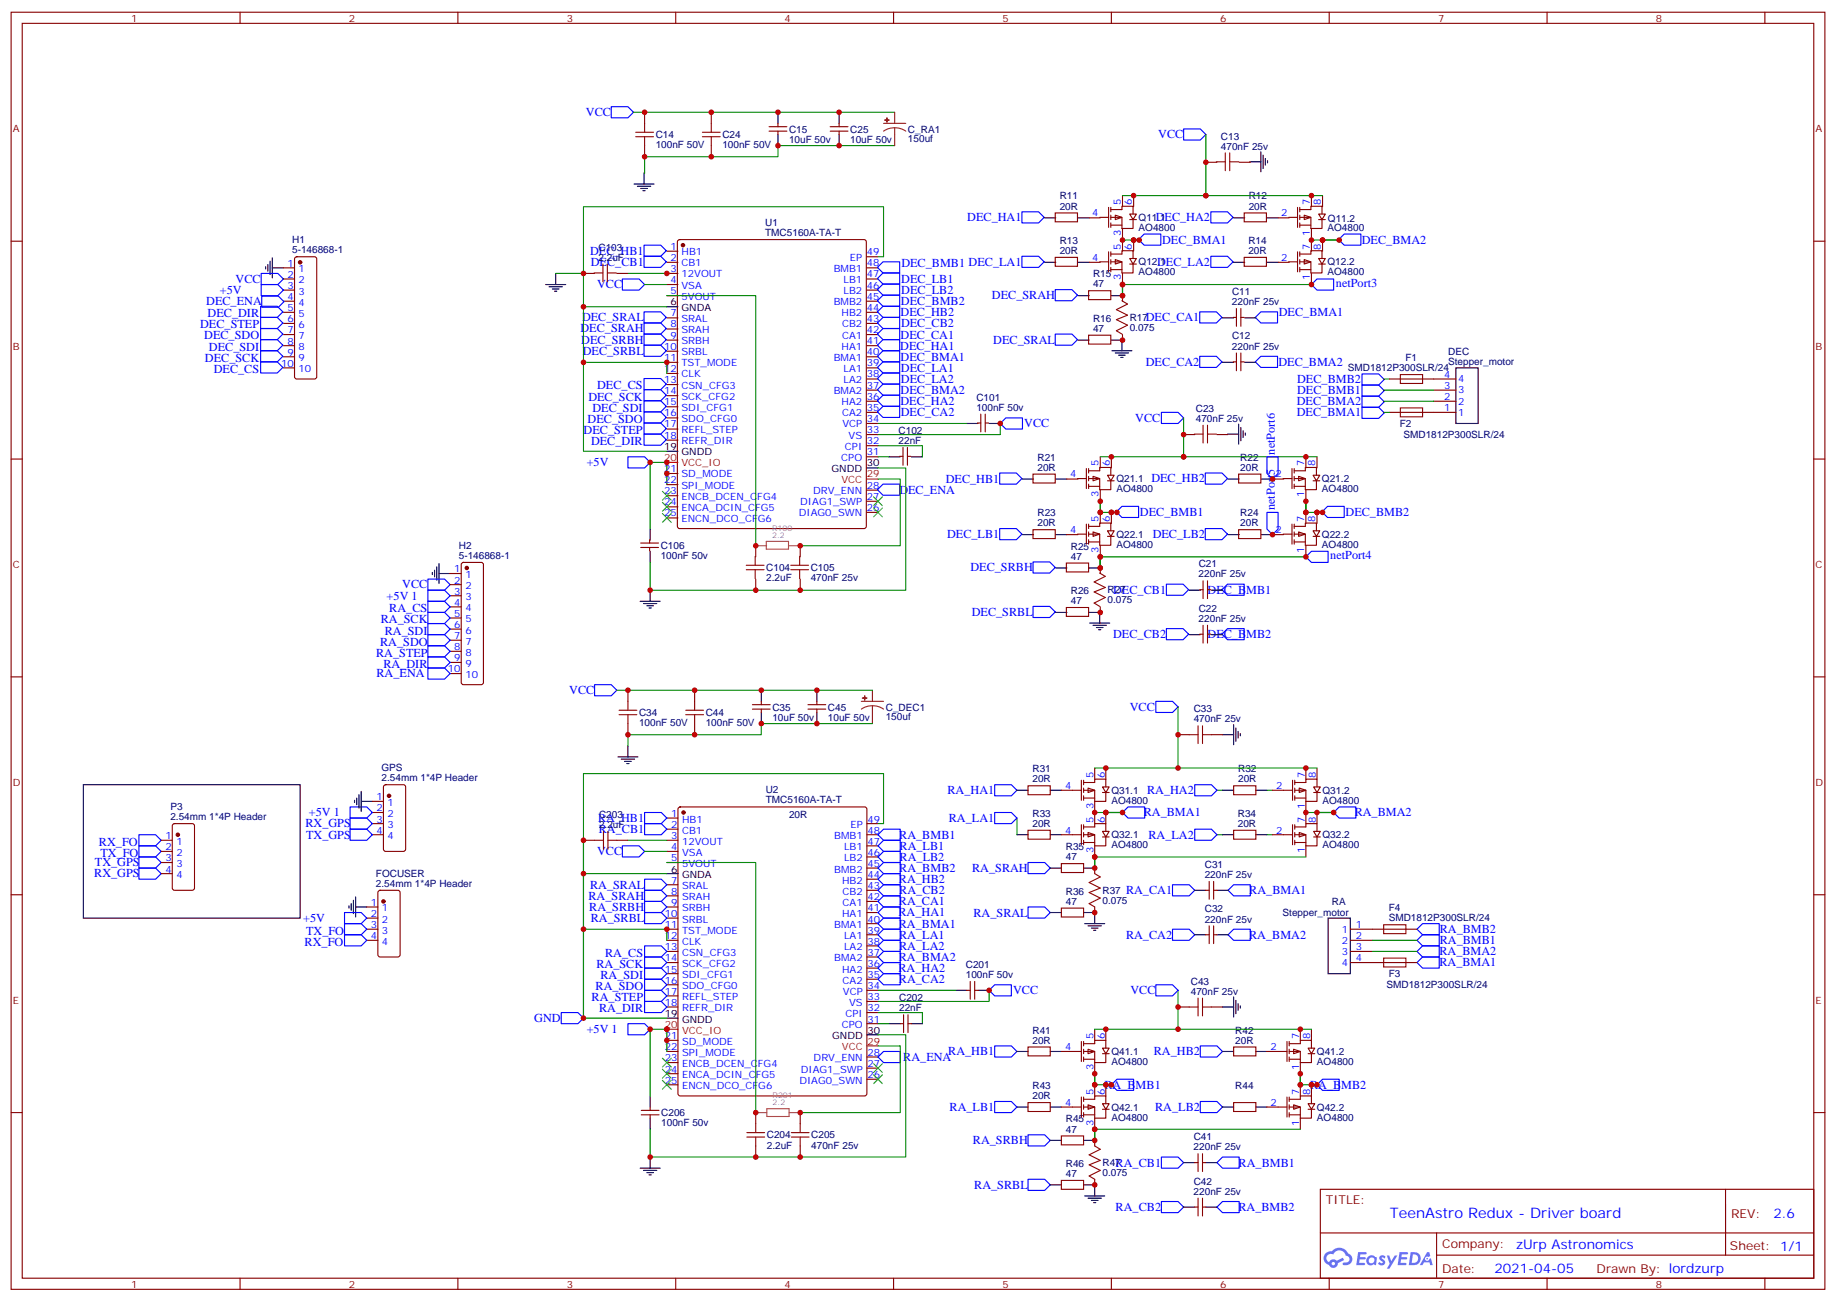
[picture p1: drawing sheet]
<svg xmlns="http://www.w3.org/2000/svg" width="583mm" height="413mm" viewBox="0 0 583 413" stroke-linecap="round" stroke-linejoin="round" font-family="sans-serif">
<defs><g id="words">
<text font-size="4.6" fill="#00f" x="441.2" y="386.5">TeenAstro Redux - Driver board</text>
<g font-size="4.2" fill="#00f">
<text x="562.9" y="386.7">2.6</text>
<text x="481.3" y="396.3">zUrp Astronomics</text>
<text x="474.4" y="404.1">2021-04-05</text>
</g>
<g font-size="3.9" fill="#00f">
<text x="186" y="36.9">VCC</text>
<text x="367.7" y="43.9">VCC</text>
<text x="307" y="70.3">DEC_HA1</text>
<text x="366.9" y="70.2">DEC_HA2</text>
<text x="368.9" y="77.5">DEC_BMA1</text>
<text x="432.3" y="77.4">DEC_BMA2</text>
<text x="187.3" y="80.8">DEC_HB1</text>
<text x="74.8" y="89.8">VCC</text>
<text x="187.5" y="84.4">DEC_CB1</text>
<text x="286.1" y="89.8">DEC_LB1</text>
<text x="286.1" y="84.9">DEC_BMB1 DEC_LA1</text>
<text x="367.3" y="84.4">DEC_LA2</text>
<text x="69.8" y="93.3">+5V</text>
<text x="189.5" y="91.6">VCC</text>
<text x="286.1" y="93.3">DEC_LB2</text>
<text x="314.8" y="94.9">DEC_SRAH</text>
<text x="424" y="91">netPort3</text>
<text x="65.5" y="96.8">DEC_ENA</text>
<text x="65.9" y="100.7">DEC_DIR</text>
<text x="285.9" y="100.4">DEC_HB2</text>
<text x="286" y="96.9">DEC_BMB2</text>
<text x="363.7" y="102">DEC_CA1</text>
<text x="405.9" y="100.4">DEC_BMA1</text>
<text x="63.5" y="104.2">DEC_STEP</text>
<text x="64.8" y="107.7">DEC_SDO</text>
<text x="184.3" y="105.5">DEC_SRAH</text>
<text x="184.7" y="102">DEC_SRAL</text>
<text x="285.9" y="107.4">DEC_CA1</text>
<text x="286" y="103.9">DEC_CB2</text>
<text x="66.3" y="111.3">DEC_SDI</text>
<text x="184.5" y="109.1">DEC_SRBH</text>
<text x="185" y="112.6">DEC_SRBL</text>
<text x="285.7" y="111">DEC_HA1</text>
<text x="315.3" y="109.1">DEC_SRAL</text>
<text x="65" y="114.8">DEC_SCK</text>
<text x="67.8" y="118.3">DEC_CS</text>
<text x="285.9" y="114.5">DEC_BMA1</text>
<text x="286" y="118">DEC_LA1</text>
<text x="363.7" y="116.1">DEC_CA2</text>
<text x="405.8" y="116.3">DEC_BMA2</text>
<text x="189.5" y="123.6">DEC_CS</text>
<text x="285.9" y="125.1">DEC_BMA2</text>
<text x="286" y="121.5">DEC_LA2</text>
<text x="411.7" y="121.5">DEC_BMB2</text>
<text x="411.7" y="125.1">DEC_BMB1</text>
<text x="186.8" y="127.2">DEC_SCK</text>
<text x="188" y="130.7">DEC_SDI</text>
<text x="285.8" y="128.6">DEC_HA2</text>
<text x="411.6" y="128.6">DEC_BMA2</text>
<text x="185.2" y="137.7">DEC_STEP</text>
<text x="186.5" y="134.2">DEC_SDO</text>
<text x="285.9" y="132.1">DEC_CA2</text>
<text x="325.1" y="135.7">VCC</text>
<text x="360.4" y="133.9">VCC</text>
<text x="411.6" y="132.1">DEC_BMA1</text>
<text x="187.6" y="141.3">DEC_DIR</text>
<text x="186.2" y="148">+5V</text>
<text x="404.6" y="144.3" transform="rotate(-90 404.6 144.3)">netPort6</text>
<text x="300.2" y="153.2">DEC_HB1</text>
<text x="365.5" y="153.1">DEC_HB2</text>
<text x="285.5" y="156.8">DEC_ENA</text>
<text x="404.6" y="161.9" transform="rotate(-90 404.6 161.9)">netPort5</text>
<text x="361.8" y="163.9">DEC_BMB1</text>
<text x="427.1" y="163.9">DEC_BMB2</text>
<text x="300.6" y="170.8">DEC_LB1</text>
<text x="365.9" y="170.8">DEC_LB2</text>
<text x="422.3" y="177.5">netPort4</text>
<text x="308" y="181.4">DEC_SRBH</text>
<text x="122.7" y="190.3">+5V 1</text>
<text x="127.7" y="186.8">VCC</text>
<text x="353.3" y="188.4">DEC_CB1</text>
<text x="383.3" y="188.4">DEC_BMB1</text>
<text x="120.9" y="197.9">RA_SCK</text>
<text x="123.6" y="194.3">RA_CS</text>
<text x="308.5" y="195.5">DEC_SRBL</text>
<text x="122.1" y="201.4">RA_SDI</text>
<text x="353.3" y="202.5">DEC_CB2</text>
<text x="383.3" y="202.5">DEC_BMB2</text>
<text x="119.4" y="208.4">RA_STEP</text>
<text x="120.7" y="204.9">RA_SDO</text>
<text x="119.5" y="215">RA_ENA</text>
<text x="121.7" y="212">RA_DIR</text>
<text x="180.7" y="220.3">VCC</text>
<text x="358.6" y="225.6">VCC</text>
<text x="300.7" y="252.1">RA_HA1</text>
<text x="364.1" y="252.1">RA_HA2</text>
<text x="96.9" y="262.6">RX_GPS</text>
<text x="98" y="259.1">+5V 1</text>
<text x="189.8" y="260.9">RA_HB1</text>
<text x="301.2" y="260.9">RA_LA1</text>
<text x="363" y="259.1">RA_BMA1</text>
<text x="430" y="259.1">RA_BMA2</text>
<text x="31.4" y="268.4">RX_FO</text>
<text x="97.1" y="266.2">TX_GPS</text>
<text x="190.1" y="264.4">RA_CB1</text>
<text x="285.4" y="266.2">RA_BMB1</text>
<text x="285.5" y="269.7">RA_LB1</text>
<text x="364.5" y="266.2">RA_LA2</text>
<text x="30.1" y="275">TX_GPS</text>
<text x="31.9" y="271.9">TX_FO</text>
<text x="189.5" y="271.5">VCC</text>
<text x="285.5" y="273.2">RA_LB2</text>
<text x="29.9" y="278.5">RX_GPS</text>
<text x="285.3" y="280.3">RA_HB2</text>
<text x="285.4" y="276.8">RA_BMB2</text>
<text x="308.6" y="276.8">RA_SRAH</text>
<text x="186.8" y="285.6">RA_SRAH</text>
<text x="187.3" y="282.1">RA_SRAL</text>
<text x="285.3" y="287.4">RA_CA1</text>
<text x="285.5" y="283.8">RA_CB2</text>
<text x="357.4" y="283.8">RA_CA1</text>
<text x="396.6" y="283.8">RA_BMA1</text>
<text x="96.3" y="292.7">+5V</text>
<text x="187" y="289.1">RA_SRBH</text>
<text x="187.5" y="292.7">RA_SRBL</text>
<text x="285.2" y="290.9">RA_HA1</text>
<text x="309" y="290.9">RA_SRAL</text>
<text x="97.1" y="296.6">TX_FO</text>
<text x="285.3" y="294.4">RA_BMA1</text>
<text x="285.4" y="297.9">RA_LA1</text>
<text x="357.4" y="297.9">RA_CA2</text>
<text x="396.5" y="297.9">RA_BMA2</text>
<text x="457" y="296.2">RA_BMB2</text>
<text x="457" y="299.7">RA_BMB1</text>
<text x="96.7" y="300.2">RX_FO</text>
<text x="192.1" y="303.7">RA_CS</text>
<text x="285.3" y="305">RA_BMA2</text>
<text x="285.4" y="301.5">RA_LA2</text>
<text x="456.9" y="303.2">RA_BMA2</text>
<text x="189.3" y="307.2">RA_SCK</text>
<text x="190.6" y="310.7">RA_SDI</text>
<text x="285.2" y="308.5">RA_HA2</text>
<text x="456.9" y="306.8">RA_BMA1</text>
<text x="187.8" y="317.8">RA_STEP</text>
<text x="189.1" y="314.3">RA_SDO</text>
<text x="285.3" y="312">RA_CA2</text>
<text x="321.6" y="315.6">VCC</text>
<text x="358.8" y="315.6">VCC</text>
<text x="190.2" y="321.3">RA_DIR</text>
<text x="169.6" y="324.4">GND</text>
<text x="186.2" y="327.9">+5V 1</text>
<text x="301" y="335">RA_HB1</text>
<text x="366.2" y="335">RA_HB2</text>
<text x="286.7" y="336.7">RA_ENA</text>
<text x="350.6" y="345.5">RA_BMB1</text>
<text x="415.8" y="345.5">RA_BMB2</text>
<text x="301.4" y="352.6">RA_LB1</text>
<text x="366.7" y="352.6">RA_LB2</text>
<text x="308.8" y="363.2">RA_SRBH</text>
<text x="354.1" y="370.3">RA_CB1</text>
<text x="393.2" y="370.3">RA_BMB1</text>
<text x="309.2" y="377.3">RA_SRBL</text>
<text x="354.1" y="384.4">RA_CB2</text>
<text x="393.1" y="384.4">RA_BMB2</text>
</g>
<g font-size="3.9" fill="#800">
<text x="420.9" y="382.1">TITLE:</text>
<text x="549.5" y="386.7">REV:</text>
<text x="457.8" y="396.3">Company:</text>
<text x="549.1" y="396.9">Sheet: 1/1</text>
<text x="457.8" y="403.9">Date:</text>
<text x="506.8" y="404">Drawn By: lordzurp</text>
</g>
<g font-size="3.2" fill="#800">
<text x="41.6" y="6.9">1</text>
<text x="110.8" y="6.9">2</text>
<text x="179.9" y="6.9">3</text>
<text x="249.1" y="6.9">4</text>
<text x="318.2" y="6.9">5</text>
<text x="387.3" y="6.9">6</text>
<text x="456.5" y="6.9">7</text>
<text x="525.6" y="6.9">8</text>
<text x="4.1" y="42">A</text>
<text x="576.3" y="42">A</text>
<text x="4.1" y="111.1">B</text>
<text x="576.3" y="111.1">B</text>
<text x="4.1" y="180.3">C</text>
<text x="576.3" y="180.3">C</text>
<text x="4.1" y="249.4">D</text>
<text x="576.3" y="249.4">D</text>
<text x="4.1" y="318.6">E</text>
<text x="576.3" y="318.6">E</text>
<text x="41.6" y="408.7">1</text>
<text x="110.8" y="408.7">2</text>
<text x="179.9" y="408.7">3</text>
<text x="249.1" y="408.7">4</text>
<text x="318.2" y="408.7">5</text>
<text x="387.3" y="408.7">6</text>
<text x="456.5" y="408.7">7</text>
<text x="525.6" y="408.7">8</text>
</g>
<g font-size="3.2" fill="#000080">
<text x="208.1" y="47">100nF 50V</text>
<text x="208.1" y="43.8">C14</text>
<text x="229.3" y="47">100nF 50V</text>
<text x="229.3" y="43.8">C24</text>
<text x="250.5" y="45.2">10uF 50v</text>
<text x="250.5" y="42.1">C15</text>
<text x="269.9" y="45.2">10uF 50v</text>
<text x="269.9" y="42.1">C25</text>
<text x="288.2" y="45.2">150uf</text>
<text x="288.2" y="42.1">C_RA1</text>
<text x="387.5" y="47.5">470nF 25v</text>
<text x="387.5" y="44.3">C13</text>
<text x="336.4" y="63.3">R11</text>
<text x="396.4" y="63.3">R12</text>
<text x="242.9" y="71.7">U1</text>
<text x="336.4" y="66.5">20R</text>
<text x="361.4" y="70.1">Q11.1</text>
<text x="396.4" y="66.5">20R</text>
<text x="421.5" y="70.3">Q11.2</text>
<text x="92.7" y="77.1">H1</text>
<text x="242.9" y="74.9">TMC5160A-TA-T</text>
<text x="336.4" y="77.4">R13</text>
<text x="361.4" y="73.3">AO4800</text>
<text x="396.3" y="77.4">R14</text>
<text x="421.4" y="73.3">AO4800</text>
<text x="92.7" y="80.3">5-146868-1</text>
<text x="190" y="82.8">2.2uF</text>
<text x="190" y="79.6">C103</text>
<text x="336.4" y="80.6">20R</text>
<text x="396.3" y="80.6">20R</text>
<text x="347" y="88">R15</text>
<text x="361.4" y="87.4">AO4800</text>
<text x="361.4" y="84.2">Q12.1</text>
<text x="421.4" y="87.4">AO4800</text>
<text x="421.4" y="84.3">Q12.2</text>
<text x="347" y="91.2">47</text>
<text x="391.1" y="93.6">C11</text>
<text x="358.6" y="101.9">R17</text>
<text x="391.1" y="96.9">220nF 25v</text>
<text x="347" y="105.3">47</text>
<text x="347" y="102.1">R16</text>
<text x="358.6" y="105">0.075</text>
<text x="391.1" y="107.7">C12</text>
<text x="391.1" y="111">220nF 25v</text>
<text x="459.7" y="112.5">DEC</text>
<text x="427.8" y="117.9">SMD1812P300SLR/24</text>
<text x="446.1" y="114.7">F1</text>
<text x="459.7" y="115.7">Stepper_motor</text>
<text x="309.9" y="130.4">100nF 50v</text>
<text x="309.9" y="127.1">C101</text>
<text x="379.6" y="130.7">C23</text>
<text x="285.2" y="137.7">C102</text>
<text x="379.6" y="133.9">470nF 25v</text>
<text x="444.3" y="135.5">F2</text>
<text x="285.2" y="141">22nF</text>
<text x="445.5" y="139">SMD1812P300SLR/24</text>
<text x="329.3" y="149.4">20R</text>
<text x="329.3" y="146.2">R21</text>
<text x="393.7" y="149.4">20R</text>
<text x="393.7" y="146.3">R22</text>
<text x="354.4" y="153">Q21.1</text>
<text x="419.6" y="153">Q21.2</text>
<text x="354.4" y="156.2">AO4800</text>
<text x="419.6" y="156.2">AO4800</text>
<text x="329.3" y="167.1">20R</text>
<text x="329.3" y="163.8">R23</text>
<text x="393.7" y="167.1">20R</text>
<text x="393.7" y="163.9">R24</text>
<text x="354.4" y="173.9">AO4800</text>
<text x="354.4" y="170.6">Q22.1</text>
<text x="419.6" y="173.9">AO4800</text>
<text x="419.6" y="170.7">Q22.2</text>
<text x="145.6" y="177.3">5-146868-1</text>
<text x="145.6" y="174.1">H2</text>
<text x="209.7" y="177.4">100nF 50v</text>
<text x="209.7" y="174.2">C106</text>
<text x="339.9" y="177.6">47</text>
<text x="339.9" y="174.4">R25</text>
<text x="243.2" y="181.3">C104</text>
<text x="243.2" y="184.5">2.2uF</text>
<text x="257.4" y="184.5">470nF 25v</text>
<text x="257.4" y="181.3">C105</text>
<text x="380.5" y="183.3">220nF 25v</text>
<text x="380.5" y="180.1">C21</text>
<text x="339.9" y="191.8">47</text>
<text x="339.9" y="188.5">R26</text>
<text x="351.5" y="191.5">0.075</text>
<text x="351.5" y="188.3">R27</text>
<text x="380.5" y="197.4">220nF 25v</text>
<text x="380.5" y="194.2">C22</text>
<text x="202.8" y="227.3">C34</text>
<text x="224" y="227.3">C44</text>
<text x="245.2" y="225.5">C35</text>
<text x="262.8" y="225.5">C45</text>
<text x="281.2" y="225.5">C_DEC1</text>
<text x="378.9" y="226.1">C33</text>
<text x="202.8" y="230.5">100nF 50V</text>
<text x="224" y="230.5">100nF 50V</text>
<text x="245.2" y="228.7">10uF 50v</text>
<text x="262.8" y="228.7">10uF 50v</text>
<text x="281.2" y="228.6">150uf</text>
<text x="378.9" y="229.3">470nF 25v</text>
<text x="121.1" y="244.8">GPS</text>
<text x="327.7" y="245.1">R31</text>
<text x="393" y="245.1">R32</text>
<text x="121.1" y="248">2.54mm 1*4P Header</text>
<text x="243.1" y="251.7">U2</text>
<text x="327.7" y="248.4">20R</text>
<text x="352.8" y="251.9">Q31.1</text>
<text x="393" y="248.4">20R</text>
<text x="419.8" y="252">Q31.2</text>
<text x="54.1" y="257.2">P3</text>
<text x="243.1" y="255">TMC5160A-TA-T</text>
<text x="352.8" y="255.1">AO4800</text>
<text x="419.8" y="255.1">AO4800</text>
<text x="54.1" y="260.3">2.54mm 1*4P Header</text>
<text x="190.2" y="262.8">2.2uF</text>
<text x="190.2" y="259.6">C203</text>
<text x="250.5" y="259.6">20R</text>
<text x="327.7" y="262.5">20R</text>
<text x="327.7" y="259.2">R33</text>
<text x="392.9" y="262.5">20R</text>
<text x="392.9" y="259.2">R34</text>
<text x="338.3" y="269.8">R35</text>
<text x="352.8" y="269.3">AO4800</text>
<text x="352.8" y="266">Q32.1</text>
<text x="419.8" y="269.3">AO4800</text>
<text x="419.8" y="266.1">Q32.2</text>
<text x="338.3" y="273">47</text>
<text x="382.4" y="275.5">C31</text>
<text x="119.3" y="281.5">2.54mm 1*4P Header</text>
<text x="119.3" y="278.3">FOCUSER</text>
<text x="382.4" y="278.7">220nF 25v</text>
<text x="338.3" y="287.2">47</text>
<text x="338.3" y="283.9">R36</text>
<text x="350" y="286.9">0.075</text>
<text x="350" y="283.8">R37</text>
<text x="422.8" y="287.2">RA</text>
<text x="382.4" y="292.8">220nF 25v</text>
<text x="382.4" y="289.6">C32</text>
<text x="407.1" y="290.8">Stepper_motor</text>
<text x="440.8" y="292.5">SMD1812P300SLR/24</text>
<text x="440.8" y="289.3">F4</text>
<text x="306.6" y="310.4">100nF 50v</text>
<text x="306.6" y="307.2">C201</text>
<text x="440.8" y="310.2">F3</text>
<text x="285.4" y="317.8">C202</text>
<text x="378" y="315.7">470nF 25v</text>
<text x="378" y="312.6">C43</text>
<text x="440.1" y="313.7">SMD1812P300SLR/24</text>
<text x="285.4" y="321">22nF</text>
<text x="327.7" y="328">R41</text>
<text x="392.1" y="328.1">R42</text>
<text x="327.7" y="331.3">20R</text>
<text x="352.8" y="334.8">Q41.1</text>
<text x="392.1" y="331.3">20R</text>
<text x="418" y="334.9">Q41.2</text>
<text x="352.8" y="338">AO4800</text>
<text x="418" y="338">AO4800</text>
<text x="327.7" y="345.7">R43</text>
<text x="392.1" y="345.7">R44</text>
<text x="327.7" y="348.9">20R</text>
<text x="352.8" y="352.5">Q42.1</text>
<text x="418" y="352.5">Q42.2</text>
<text x="209.9" y="357.5">100nF 50v</text>
<text x="209.9" y="354.3">C206</text>
<text x="338.3" y="359.5">47</text>
<text x="338.3" y="356.3">R45</text>
<text x="352.8" y="355.7">AO4800</text>
<text x="418" y="355.7">AO4800</text>
<text x="243.4" y="361.3">C204</text>
<text x="243.4" y="364.5">2.2uF</text>
<text x="257.5" y="364.5">470nF 25v</text>
<text x="257.5" y="361.3">C205</text>
<text x="378.9" y="365.1">220nF 25v</text>
<text x="378.9" y="361.9">C41</text>
<text x="338.3" y="370.4">R46</text>
<text x="350" y="370.2">R47</text>
<text x="338.3" y="373.6">47</text>
<text x="350" y="373.3">0.075</text>
<text x="378.9" y="376">C42</text>
<text x="378.9" y="379.2">220nF 25v</text>
</g>
<g font-size="3.2" fill="#00f">
<text x="355.8" y="65.1" transform="rotate(-90 355.8 65.1)">5</text>
<text x="359.3" y="65.1" transform="rotate(-90 359.3 65.1)">6</text>
<text x="415.7" y="65.1" transform="rotate(-90 415.7 65.1)">7</text>
<text x="419.3" y="65.1" transform="rotate(-90 419.3 65.1)">8</text>
<text x="346.7" y="68.6">4</text>
<text x="406.7" y="68.6">2</text>
<text x="355.8" y="74.9" transform="rotate(-90 355.8 74.9)">3</text>
<text x="415.7" y="74.9" transform="rotate(-90 415.7 74.9)">1</text>
<text x="212.8" y="79.2">1</text>
<text x="212.8" y="82.8">2</text>
<text x="216.3" y="81">HB1</text>
<text x="269.8" y="82.8">EP</text>
<text x="275.2" y="81">49</text>
<text x="346.7" y="82.8">4</text>
<text x="355.8" y="79.2" transform="rotate(-90 355.8 79.2)">5</text>
<text x="359.3" y="79.2" transform="rotate(-90 359.3 79.2)">6</text>
<text x="406.7" y="82.8">2</text>
<text x="415.7" y="79.2" transform="rotate(-90 415.7 79.2)">7</text>
<text x="419.3" y="79.2" transform="rotate(-90 419.3 79.2)">8</text>
<text x="91.3" y="84.7">1</text>
<text x="91.3" y="88.2">2</text>
<text x="94.8" y="86.4">1</text>
<text x="94.8" y="90">2</text>
<text x="212.8" y="86.3">3</text>
<text x="212.8" y="89.8">4</text>
<text x="216.3" y="84.5">CB1</text>
<text x="216.3" y="88">12VOUT</text>
<text x="264.6" y="86.3">BMB1</text>
<text x="267.7" y="89.8">LB1</text>
<text x="275.2" y="88">47</text>
<text x="275.2" y="84.5">48</text>
<text x="355.8" y="89" transform="rotate(-90 355.8 89)">3</text>
<text x="415.7" y="89" transform="rotate(-90 415.7 89)">1</text>
<text x="91.3" y="91.7">3</text>
<text x="91.3" y="95.2">4</text>
<text x="94.8" y="93.5">3</text>
<text x="212.8" y="93.3">5</text>
<text x="216.3" y="91.6">VSA</text>
<text x="216.3" y="95.1">5VOUT</text>
<text x="267.7" y="93.3">LB2</text>
<text x="275.2" y="95.1">45</text>
<text x="275.2" y="91.6">46</text>
<text x="91.3" y="98.8">5</text>
<text x="94.8" y="97">4</text>
<text x="94.8" y="100.5">5</text>
<text x="212.8" y="100.4">7</text>
<text x="264.6" y="96.9">BMB2</text>
<text x="267.1" y="100.4">HB2</text>
<text x="275.2" y="98.6">44</text>
<text x="91.3" y="102.3">6</text>
<text x="91.3" y="105.8">7</text>
<text x="94.8" y="104.1">6</text>
<text x="94.8" y="107.6">7</text>
<text x="212.8" y="103.9">8</text>
<text x="212.8" y="107.4">9</text>
<text x="216.3" y="102.2">SRAL</text>
<text x="216.3" y="105.7">SRAH</text>
<text x="267.3" y="103.9">CB2</text>
<text x="267.3" y="107.4">CA1</text>
<text x="275.2" y="105.7">42</text>
<text x="275.2" y="102.2">43</text>
<text x="91.3" y="109.4">8</text>
<text x="91.3" y="112.9">9</text>
<text x="94.8" y="111.1">8</text>
<text x="210.8" y="111">10</text>
<text x="216.3" y="109.2">SRBH</text>
<text x="216.3" y="112.7">SRBL</text>
<text x="267.1" y="111">HA1</text>
<text x="275.2" y="112.7">40</text>
<text x="275.2" y="109.2">41</text>
<text x="89.3" y="116.4">10</text>
<text x="94.8" y="114.7">9</text>
<text x="94.8" y="118.2">10</text>
<text x="210.8" y="114.5">11</text>
<text x="210.8" y="118">12</text>
<text x="216.3" y="116.3">TST_MODE</text>
<text x="216.3" y="119.8">CLK</text>
<text x="264.7" y="114.5">BMA1</text>
<text x="267.7" y="118">LA1</text>
<text x="275.2" y="119.8">38</text>
<text x="275.2" y="116.3">39</text>
<text x="458.4" y="119.9">4</text>
<text x="210.8" y="121.6">13</text>
<text x="210.8" y="125.1">14</text>
<text x="216.3" y="123.3">CSN_CFG3</text>
<text x="264.7" y="125.1">BMA2</text>
<text x="267.7" y="121.6">LA2</text>
<text x="275.2" y="123.3">37</text>
<text x="458.4" y="123.5">3</text>
<text x="462.8" y="124.9">3</text>
<text x="462.8" y="121.4">4</text>
<text x="210.8" y="128.6">15</text>
<text x="216.3" y="126.8">SCK_CFG2</text>
<text x="216.3" y="130.4">SDI_CFG1</text>
<text x="267.1" y="128.6">HA2</text>
<text x="275.2" y="130.4">35</text>
<text x="275.2" y="126.8">36</text>
<text x="458.4" y="130.5">1</text>
<text x="458.4" y="127">2</text>
<text x="462.8" y="131.9">1</text>
<text x="462.8" y="128.4">2</text>
<text x="210.8" y="132.1">16</text>
<text x="210.8" y="135.7">17</text>
<text x="216.3" y="133.9">SDO_CFG0</text>
<text x="216.3" y="137.4">REFL_STEP</text>
<text x="267.3" y="132.1">CA2</text>
<text x="267.4" y="135.7">VCP</text>
<text x="275.2" y="137.4">33</text>
<text x="275.2" y="133.9">34</text>
<text x="210.8" y="139.2">18</text>
<text x="216.3" y="141">REFR_DIR</text>
<text x="268.2" y="142.7">CPI</text>
<text x="269.3" y="139.2">VS</text>
<text x="275.2" y="141">32</text>
<text x="210.8" y="149.8">21</text>
<text x="267.1" y="146.3">CPO</text>
<text x="275.2" y="144.5">31</text>
<text x="348.7" y="148" transform="rotate(-90 348.7 148)">5</text>
<text x="352.2" y="148" transform="rotate(-90 352.2 148)">6</text>
<text x="414" y="148" transform="rotate(-90 414 148)">7</text>
<text x="417.5" y="148" transform="rotate(-90 417.5 148)">8</text>
<text x="210.8" y="153.3">22</text>
<text x="216.3" y="151.5">SD_MODE</text>
<text x="216.3" y="155.1">SPI_MODE</text>
<text x="275.2" y="155.1">28</text>
<text x="339.6" y="151.5">4</text>
<text x="404.9" y="151.5">2</text>
<text x="210.8" y="156.8">23</text>
<text x="210.8" y="160.4">24</text>
<text x="216.3" y="158.6">ENCB_DCEN_CFG4</text>
<text x="254" y="160.4">DIAG1_SWP</text>
<text x="258.1" y="156.8">DRV_ENN</text>
<text x="275.2" y="158.6">27</text>
<text x="348.7" y="157.8" transform="rotate(-90 348.7 157.8)">3</text>
<text x="414" y="157.8" transform="rotate(-90 414 157.8)">1</text>
<text x="210.8" y="163.9">25</text>
<text x="216.3" y="162.1">ENCA_DCIN_CFG5</text>
<text x="216.3" y="165.7">ENCN_DCO_CFG6</text>
<text x="253.6" y="163.9">DIAG0_SWN</text>
<text x="275.2" y="162.1">26</text>
<text x="348.7" y="165.7" transform="rotate(-90 348.7 165.7)">5</text>
<text x="352.2" y="165.7" transform="rotate(-90 352.2 165.7)">6</text>
<text x="414" y="165.7" transform="rotate(-90 414 165.7)">7</text>
<text x="417.5" y="165.7" transform="rotate(-90 417.5 165.7)">8</text>
<text x="339.6" y="169.2">4</text>
<text x="404.9" y="169.2">2</text>
<text x="348.7" y="175.4" transform="rotate(-90 348.7 175.4)">3</text>
<text x="414" y="175.4" transform="rotate(-90 414 175.4)">1</text>
<text x="144.2" y="181.7">1</text>
<text x="144.2" y="185.2">2</text>
<text x="147.7" y="183.4">1</text>
<text x="144.2" y="188.7">3</text>
<text x="147.7" y="187">2</text>
<text x="147.7" y="190.5">3</text>
<text x="144.2" y="192.3">4</text>
<text x="144.2" y="195.8">5</text>
<text x="147.7" y="194">4</text>
<text x="147.7" y="197.6">5</text>
<text x="144.2" y="199.3">6</text>
<text x="144.2" y="202.8">7</text>
<text x="147.7" y="201.1">6</text>
<text x="144.2" y="206.4">8</text>
<text x="144.2" y="209.9">9</text>
<text x="147.7" y="204.6">7</text>
<text x="147.7" y="208.1">8</text>
<text x="142.2" y="213.4">10</text>
<text x="147.7" y="211.7">9</text>
<text x="147.7" y="215.2">10</text>
<text x="338.1" y="250.5">4</text>
<text x="347.1" y="246.9" transform="rotate(-90 347.1 246.9)">5</text>
<text x="350.7" y="246.9" transform="rotate(-90 350.7 246.9)">6</text>
<text x="405.1" y="250.5">2</text>
<text x="414.2" y="246.9" transform="rotate(-90 414.2 246.9)">7</text>
<text x="417.7" y="246.9" transform="rotate(-90 417.7 246.9)">8</text>
<text x="119.5" y="254">1</text>
<text x="119.5" y="257.5">2</text>
<text x="123" y="255.8">1</text>
<text x="347.1" y="256.7" transform="rotate(-90 347.1 256.7)">3</text>
<text x="414.2" y="256.7" transform="rotate(-90 414.2 256.7)">1</text>
<text x="119.5" y="261.1">3</text>
<text x="123" y="259.3">2</text>
<text x="123" y="262.8">3</text>
<text x="213" y="259.3">1</text>
<text x="213" y="262.8">2</text>
<text x="216.5" y="261.1">HB1</text>
<text x="269.9" y="262.8">EP</text>
<text x="275.3" y="261.1">49</text>
<text x="347.1" y="261.1" transform="rotate(-90 347.1 261.1)">5</text>
<text x="350.7" y="261.1" transform="rotate(-90 350.7 261.1)">6</text>
<text x="414.2" y="261.1" transform="rotate(-90 414.2 261.1)">7</text>
<text x="417.7" y="261.1" transform="rotate(-90 417.7 261.1)">8</text>
<text x="52.5" y="266.3">1</text>
<text x="52.5" y="269.9">2</text>
<text x="56" y="268.1">1</text>
<text x="119.5" y="264.6">4</text>
<text x="123" y="266.3">4</text>
<text x="213" y="266.3">3</text>
<text x="213" y="269.9">4</text>
<text x="216.5" y="264.6">CB1</text>
<text x="216.5" y="268.1">12VOUT</text>
<text x="264.8" y="266.3">BMB1</text>
<text x="267.9" y="269.9">LB1</text>
<text x="275.3" y="268.1">47</text>
<text x="275.3" y="264.6">48</text>
<text x="338.1" y="264.6">4</text>
<text x="405.1" y="264.6">2</text>
<text x="52.5" y="273.4">3</text>
<text x="56" y="271.6">2</text>
<text x="56" y="275.2">3</text>
<text x="213" y="273.4">5</text>
<text x="216.5" y="271.6">VSA</text>
<text x="216.5" y="275.2">5VOUT</text>
<text x="267.9" y="273.4">LB2</text>
<text x="275.3" y="275.2">45</text>
<text x="275.3" y="271.6">46</text>
<text x="347.1" y="270.8" transform="rotate(-90 347.1 270.8)">3</text>
<text x="414.2" y="270.8" transform="rotate(-90 414.2 270.8)">1</text>
<text x="52.5" y="276.9">4</text>
<text x="56" y="278.7">4</text>
<text x="213" y="280.5">7</text>
<text x="264.8" y="276.9">BMB2</text>
<text x="267.3" y="280.5">HB2</text>
<text x="275.3" y="278.7">44</text>
<text x="117.8" y="287.5">1</text>
<text x="213" y="284">8</text>
<text x="213" y="287.5">9</text>
<text x="216.5" y="282.2">SRAL</text>
<text x="216.5" y="285.7">SRAH</text>
<text x="267.5" y="284">CB2</text>
<text x="267.5" y="287.5">CA1</text>
<text x="275.3" y="285.7">42</text>
<text x="275.3" y="282.2">43</text>
<text x="117.8" y="291">2</text>
<text x="121.2" y="289.3">1</text>
<text x="121.2" y="292.8">2</text>
<text x="211" y="291">10</text>
<text x="216.5" y="289.3">SRBH</text>
<text x="216.5" y="292.8">SRBL</text>
<text x="267.3" y="291">HA1</text>
<text x="275.3" y="292.8">40</text>
<text x="275.3" y="289.3">41</text>
<text x="117.8" y="294.6">3</text>
<text x="117.8" y="298.1">4</text>
<text x="121.2" y="296.3">3</text>
<text x="121.2" y="299.9">4</text>
<text x="211" y="294.6">11</text>
<text x="211" y="298.1">12</text>
<text x="216.5" y="296.3">TST_MODE</text>
<text x="216.5" y="299.9">CLK</text>
<text x="264.8" y="294.6">BMA1</text>
<text x="267.9" y="298.1">LA1</text>
<text x="275.3" y="299.9">38</text>
<text x="275.3" y="296.3">39</text>
<text x="425.9" y="296">1</text>
<text x="425.9" y="299.5">2</text>
<text x="430.4" y="294.6">1</text>
<text x="430.4" y="298.1">2</text>
<text x="211" y="301.6">13</text>
<text x="211" y="305.2">14</text>
<text x="216.5" y="303.4">CSN_CFG3</text>
<text x="264.8" y="305.2">BMA2</text>
<text x="267.9" y="301.6">LA2</text>
<text x="275.3" y="303.4">37</text>
<text x="425.9" y="303">3</text>
<text x="430.4" y="301.6">3</text>
<text x="430.4" y="305.2">4</text>
<text x="211" y="308.7">15</text>
<text x="216.5" y="306.9">SCK_CFG2</text>
<text x="216.5" y="310.4">SDI_CFG1</text>
<text x="267.3" y="308.7">HA2</text>
<text x="275.3" y="310.4">35</text>
<text x="275.3" y="306.9">36</text>
<text x="425.9" y="306.6">4</text>
<text x="211" y="312.2">16</text>
<text x="211" y="315.7">17</text>
<text x="216.5" y="314">SDO_CFG0</text>
<text x="216.5" y="317.5">REFL_STEP</text>
<text x="267.5" y="312.2">CA2</text>
<text x="267.6" y="315.7">VCP</text>
<text x="275.3" y="317.5">33</text>
<text x="275.3" y="314">34</text>
<text x="211" y="319.3">18</text>
<text x="216.5" y="321">REFR_DIR</text>
<text x="268.4" y="322.8">CPI</text>
<text x="269.5" y="319.3">VS</text>
<text x="275.3" y="321">32</text>
<text x="211" y="329.8">21</text>
<text x="267.2" y="326.3">CPO</text>
<text x="275.3" y="324.6">31</text>
<text x="347.1" y="329.8" transform="rotate(-90 347.1 329.8)">5</text>
<text x="350.7" y="329.8" transform="rotate(-90 350.7 329.8)">6</text>
<text x="412.4" y="329.8" transform="rotate(-90 412.4 329.8)">7</text>
<text x="415.9" y="329.8" transform="rotate(-90 415.9 329.8)">8</text>
<text x="211" y="333.4">22</text>
<text x="216.5" y="331.6">SD_MODE</text>
<text x="216.5" y="335.1">SPI_MODE</text>
<text x="275.3" y="335.1">28</text>
<text x="338.1" y="333.4">4</text>
<text x="403.3" y="333.4">2</text>
<text x="211" y="336.9">23</text>
<text x="211" y="340.4">24</text>
<text x="216.5" y="338.7">ENCB_DCEN_CFG4</text>
<text x="254.2" y="340.4">DIAG1_SWP</text>
<text x="258.3" y="336.9">DRV_ENN</text>
<text x="275.3" y="338.7">27</text>
<text x="347.1" y="339.6" transform="rotate(-90 347.1 339.6)">3</text>
<text x="412.4" y="339.6" transform="rotate(-90 412.4 339.6)">1</text>
<text x="211" y="344">25</text>
<text x="216.5" y="342.2">ENCA_DCIN_CFG5</text>
<text x="216.5" y="345.7">ENCN_DCO_CFG6</text>
<text x="253.7" y="344">DIAG0_SWN</text>
<text x="275.3" y="342.2">26</text>
<text x="347.1" y="347.5" transform="rotate(-90 347.1 347.5)">5</text>
<text x="350.7" y="347.5" transform="rotate(-90 350.7 347.5)">6</text>
<text x="412.4" y="347.5" transform="rotate(-90 412.4 347.5)">7</text>
<text x="415.9" y="347.5" transform="rotate(-90 415.9 347.5)">8</text>
<text x="338.1" y="351">4</text>
<text x="403.3" y="351">2</text>
<text x="347.1" y="357.3" transform="rotate(-90 347.1 357.3)">3</text>
<text x="412.4" y="357.3" transform="rotate(-90 412.4 357.3)">1</text>
</g>
<g font-size="3.2">
<text x="212.8" y="96.9">6</text>
<text x="216.3" y="98.6">GNDA</text>
<text x="210.8" y="142.7">19</text>
<text x="216.3" y="144.5">GNDD</text>
<text x="264" y="149.8">GNDD</text>
<text x="275.2" y="148">30</text>
<text x="213" y="276.9">6</text>
<text x="216.5" y="278.7">GNDA</text>
<text x="211" y="322.8">19</text>
<text x="216.5" y="324.6">GNDD</text>
<text x="264.1" y="329.8">GNDD</text>
<text x="275.3" y="328.1">30</text>
</g>
<g font-size="3.2" fill="#f00">
<text x="210.8" y="146.3">20</text>
<text x="216.3" y="148">VCC_IO</text>
<text x="267.1" y="153.3">VCC</text>
<text x="275.2" y="151.5">29</text>
<text x="211" y="326.3">20</text>
<text x="216.5" y="328.1">VCC_IO</text>
<text x="267.3" y="333.4">VCC</text>
<text x="275.3" y="331.6">29</text>
</g>
<g font-size="2.5" fill="#838383">
<text x="245.1" y="168.5">R100</text>
<text x="245.1" y="170.8">2.2</text>
<text x="245.3" y="348.6">R201</text>
<text x="245.3" y="350.8">2.2</text>
</g>
</g></defs>
<g fill="none" stroke="#870000" stroke-width=".35">
<path d="M3.5 3.9h575.8v405.3h-575.8zM7.1 7.4h568.6v398.3h-568.6zM76.2 3.9v3.5M145.3 3.9v3.5M214.5 3.9v3.5M283.6 3.9v3.5M352.8 3.9v3.5M421.9 3.9v3.5M491.1 3.9v3.5M560.2 3.9v3.5M3.5 76.6h3.6M575.7 76.6h3.6"/>
<path d="M3.5 145.7h3.6M575.7 145.7h3.6M3.5 214.8h3.6M575.7 214.8h3.6M3.5 284h3.6M575.7 284h3.6M3.5 353.1h3.6M575.7 353.1h3.6M419.1 377.5h156.6v28.2h-156.6zM547.7 377.5v20.9M419.1 391.3h156.5M456 398.4h119.6"/>
<path d="M456 391.3v14.1M76.2 405.7v3.5M145.3 405.7v3.5M214.5 405.7v3.5M283.6 405.7v3.5M352.8 405.7v3.5M421.9 405.7v3.5M491.1 405.7v3.5M560.2 405.7v3.5"/>
</g>
<g fill="#5487ff">
<path d="M438.1 398.6a1.22 1.22 0 0 1 1.7 .3l-.4 .6a.47 .47 0 0 0-.3-.4 .47 .47 0 0 0-.5 .2l.1 .2a1.14 1.14 0 0 1 .8 1.8 1.14 1.14 0 0 1-1.9 0l-.2-.2 .5-.6 .7 .4a.29 .29 0 0 0 .3-.2 .29 .29 0 0 0-.2-.3 1.04 1.04 0 0 1-.6-1.8z"/>
<path d="M431.1 397.4h2.3l.4 .2-.2 .5h-1.8l-.1 .9h1.5l.3 .4-.3 .3h-1.6l-.2 1.1 1.7 .1 .2 .3-.2 .3-2.6 .1z"/>
<path d="M444.2 397.4l2.7 .2-.1 .5h-1.8l-.2 .9h1.6l.3 .4-.4 .3h-1.6l-.1 1.1 1.7 .1 .2 .3-.2 .3-2.7 .1z"/>
<path d="M453 397.4h.7l.3 1.3-.6 .3a.69 .69 0 0 0-1 .3 .69 .69 0 0 0 .4 .9 .69 .69 0 0 0 .9-.6l.5-.3 .6 2.2h-.8l-.3-.8h-1.7l-.5 .8h-.8z"/>
<path d="M440.2 398.5h.8l.6 1.8 1.1-1.8h.9l-2.6 4.2h-.8l.9-1.6z"/>
<path d="M447.8 397.4l-.6 4.2h1.3a2.11 2.11 0 0 0 2.5-2.2 2.11 2.11 0 0 0-2.5-2zM448.5 398.1a1.43 1.43 0 0 1 1.6 1.6 1.43 1.43 0 0 1-2 1.1z"/>
<path d="M434.1 399a1.54 1.54 0 0 0-.1 2.2 1.54 1.54 0 0 0 2.1 .1l.7 .3 .3-2.3-.6-.3a1.49 1.49 0 0 0-2.4 0zM434.3 400a.95 .95 0 0 1 1.9 0 .95 .95 0 0 1-1.9 0z"/>
<path d="M420.8 397.8a2.18 2.18 0 0 0 1.1 3.7 1.44 1.44 0 0 0 1.6 .9 1.44 1.44 0 0 0 1.2-1.5l2-1-.5-.7-1.9 1a1.47 1.47 0 0 0-2.4 .4 1.39 1.39 0 0 1-.7-1.9 1.39 1.39 0 0 1 2-.5 2.12 2.12 0 0 1 2.2-1.3 2.12 2.12 0 0 1 1.9 1.7 1.14 1.14 0 0 1 1 1.4 1.14 1.14 0 0 1-1.6 .7 .43 .43 0 0 0-.5 .4 .43 .43 0 0 0 .4 .5 1.98 1.98 0 0 0 2.5-1.3 1.98 1.98 0 0 0-1.2-2.5 3.1 3.1 0 0 0-5.3-.7l-.9 .1zM422.7 401.1a.55 .55 0 0 1 1.1 0 .55 .55 0 0 1-1.1 0z"/>
<circle cx="453" cy="399.5" r=".26"/>
</g>
<g fill="none" stroke="#008700" stroke-width=".35">
<path d="M201.1 35.6h82.9M284 46.2h-37.1v3.5h-42.3v5.3M211.7 86.4v.4h-12.4M317.5 134.4v3.5M375.7 132.6v5.3M211.7 153.8v-7h-5.3v21.1M206.4 178.5v8.8h33.5M195.8 219.1h81.1M276.9 229.7h-35.2v3.5h-42.4v3.5M322.8 259.6v5.3M386.3 250.8h1.8M402.2 250.8h1.7"/>
<path d="M185.2 266.7v56.4M185.2 277.3h26.5M199.3 266.7h12.4M204.6 270.2h7.1M211.7 273.8h28.2v79.3M278.7 261.4h1.8v-15.9h-95.3v77.6M386.3 264.9h1.8M402.2 264.9h1.7M185.2 294.9h26.5v3.5M278.7 314.3h24.7M314 314.3v3.6h-35.3M373.9 314.3v5.3"/>
<path d="M185.2 323.1h26.5M211.7 326.7h-5.3v21.1M278.7 321.4h14.1v3.5M278.7 328.4h8.8v38.8h-81.1v-8.8M278.7 332h7.1v21.1h-31.8M278.7 324.9h3.5"/>
</g>
<g fill="none" stroke="#00f" stroke-width=".35">
<path d="M194 33.9h5.3l1.8 1.7-1.8 1.8h-5.3zM375.7 40.9h5.3l1.8 1.8-1.8 1.7h-5.3zM361.4 76l1.8-1.7h5.3v3.5h-5.3zM424.9 76l1.8-1.7h5.3v3.5h-5.3zM197.6 88.5h5.2l1.8 1.8-1.8 1.8h-5.2zM432.3 118.7h5.3l1.8 1.7-1.8 1.8h-5.3zM317.5 134.4l1.8-1.8h5.3v3.6h-5.3zM368.7 130.9h5.2l1.8 1.7-1.8 1.8h-5.2zM432.3 122.2h5.3l1.8 1.8-1.8 1.7h-5.3zM432.3 125.7h5.3l1.8 1.8-1.8 1.8h-5.3zM432.3 129.3h5.3l1.8 1.7-1.8 1.8h-5.3zM199.3 145h5.3l1.8 1.8-1.8 1.7h-5.3z"/>
<path d="M354.4 162.5l1.7-1.8h5.3v3.5h-5.3zM419.6 162.5l1.8-1.8h5.3v3.5h-5.3zM188.7 217.3h5.3l1.8 1.8-1.8 1.7h-5.3zM366.9 222.6h5.3l1.7 1.8-1.7 1.7h-5.3zM204.6 257.9h5.3l1.8 1.7-1.8 1.8h-5.3zM315.7 257.9h5.3l1.8 1.7-1.8 1.8h-5.3zM315.7 249.1h5.3l1.8 1.7-1.8 1.8h-5.3zM356.3 257.9l1.8-1.8h5.3v3.5h-5.3zM379.2 249.1h5.3l1.8 1.7-1.8 1.8h-5.3zM423.3 257.9l1.8-1.8h5.3v3.5h-5.3zM197.6 268.5h5.2l1.8 1.7-1.8 1.8h-5.2zM204.6 261.4h5.3l1.8 1.8-1.8 1.7h-5.3z"/>
<path d="M204.6 279h5.3l1.8 1.8-1.8 1.8h-5.3zM278.7 279l1.8-1.7h5.3v3.5h-5.3zM278.7 264.9l1.8-1.7h5.3v3.5h-5.3zM278.7 275.5l1.8-1.7h5.3v3.5h-5.3zM278.7 268.5l1.8-1.8h5.3v3.5h-5.3zM278.7 272l1.8-1.8h5.3v3.6h-5.3zM326.3 273.8h5.3l1.8 1.7-1.8 1.8h-5.3zM379.2 263.2h5.3l1.8 1.7-1.8 1.8h-5.3zM204.6 286.1h5.3l1.8 1.8-1.8 1.7h-5.3zM204.6 289.6h5.3l1.8 1.8-1.8 1.8h-5.3zM204.6 282.6h5.3l1.8 1.7-1.8 1.8h-5.3zM278.7 282.6l1.8-1.8h5.3v3.5h-5.3z"/>
<path d="M278.7 286.1l1.8-1.8h5.3v3.6h-5.3zM278.7 289.6l1.8-1.7h5.3v3.5h-5.3zM278.7 293.2l1.8-1.8h5.3v3.5h-5.3zM278.7 296.7l1.8-1.8h5.3v3.5h-5.3zM326.3 287.9h5.3l1.8 1.7-1.8 1.8h-5.3zM372.2 294.9h5.3l1.7 1.8-1.7 1.7h-5.3zM372.2 280.8h5.3l1.7 1.8-1.7 1.7h-5.3zM389.8 282.6l1.8-1.8h5.3v3.5h-5.3zM389.8 296.7l1.8-1.8h5.3v3.5h-5.3zM449.8 294.9l1.8-1.7h5.2v3.5h-5.2zM449.8 298.4l1.8-1.7h5.2v3.5h-5.2zM204.6 300.2h5.3l1.8 1.8-1.8 1.7h-5.3z"/>
<path d="M204.6 303.7h5.3l1.8 1.8-1.8 1.8h-5.3zM204.6 307.3h5.3l1.8 1.7-1.8 1.8h-5.3zM204.6 310.8h5.3l1.8 1.8-1.8 1.7h-5.3zM204.6 314.3h5.3l1.8 1.8-1.8 1.8h-5.3zM204.6 317.9h5.3l1.8 1.7-1.8 1.8h-5.3zM278.7 310.8l1.8-1.8h5.3v3.6h-5.3zM278.7 307.3l1.8-1.8h5.3v3.5h-5.3zM278.7 303.7l1.8-1.7h5.3v3.5h-5.3zM278.7 300.2l1.8-1.8h5.3v3.6h-5.3zM314 314.3l1.7-1.7h5.3v3.5h-5.3zM366.9 312.6h5.3l1.7 1.7-1.7 1.8h-5.3zM449.8 302l1.8-1.8h5.2v3.5h-5.2z"/>
<path d="M449.8 305.5l1.8-1.8h5.2v3.6h-5.2zM199.3 324.9h5.3l1.8 1.8-1.8 1.7h-5.3zM278.7 335.5l1.8-1.8h5.3v3.6h-5.3zM315.7 332h5.3l1.8 1.7-1.8 1.8h-5.3zM381 332h5.3l1.8 1.7-1.8 1.8h-5.3zM315.7 349.6h5.3l1.8 1.8-1.8 1.7h-5.3zM352.8 344.3l1.7-1.8h5.3v3.6h-5.3zM381 349.6h5.3l1.8 1.8-1.8 1.7h-5.3zM418 344.3l1.8-1.8h5.3v3.6h-5.3zM326.3 360.2h5.3l1.8 1.7-1.8 1.8h-5.3zM326.3 374.3h5.3l1.8 1.8-1.8 1.7h-5.3zM368.7 367.2h5.2l1.8 1.8-1.8 1.8h-5.2z"/>
<path d="M386.3 369l1.8-1.8h5.2v3.6h-5.2zM368.7 381.4h5.2l1.8 1.7-1.8 1.8h-5.2zM386.3 383.1l1.8-1.7h5.2v3.5h-5.2z"/>
</g>
<g fill="none" stroke="#000" stroke-width=".35">
<path d="M246.9 35.6v3.6M266.3 35.6v3.6M246.9 42.7v3.5M266.3 42.7v3.5M462.1 116.8h7.1v17.6h-7.1zM203.2 190.9h6.3M204.3 191.6h4.2M205.3 192.3h2.1M206 193h.7M206.4 187.3v3.6M241.7 219.1v3.5M259.3 219.1v3.5"/>
<path d="M199.3 236.7v3.5M241.7 226.1v3.6M259.3 226.1v3.6M388.1 233.2h3.5M391.6 230v6.4M392.3 231.1v4.2M393 232.1v2.1M393.7 232.8v.7M196.1 240.2h6.4M197.2 240.9h4.2M198.3 241.7h2.1M199 242.4h.7"/>
<path d="M322.8 250.8h3.5M333.4 250.8h3.5M388.1 250.8h3.5M398.6 250.8h3.6M211.7 277.3h3.5M322.8 264.9h3.5M333.4 264.9h3.5M333.4 275.5h3.5M344 275.5h3.5M388.1 264.9h3.5M398.6 264.9h3.6M333.4 289.6h3.5"/>
<path d="M344 289.6h3.5v3.6M344.3 293.2h6.4M345.4 293.9h4.2M346.4 294.6h2.1M347.1 295.3h.7M421.6 291.4h7v17.6h-7zM303.4 314.3h3.5M310.4 314.3h3.6M388.1 319.6h3.5M391.6 316.4v6.4M392.3 317.5v4.2M393 318.6v2.1"/>
<path d="M393.7 319.3v.7M211.7 323.1h3.5M275.2 328.4h3.5M282.2 324.9h3.6M289.3 324.9h3.5M322.8 333.7h3.5M333.4 333.7h3.5M388.1 333.7h3.5M398.6 333.7h3.6M206.4 347.8v3.6M206.4 354.9v3.5M322.8 351.4h3.5"/>
<path d="M333.4 351.4h3.5M388.1 351.4h3.5M398.6 351.4h3.6M203.2 370.8h6.3M204.3 371.5h4.2M205.3 372.2h2.1M206 372.9h.7M206.4 367.2v3.6M333.4 376.1h3.5M333.4 361.9h3.5M344 376.1h3.5v3.5M344 361.9h3.5"/>
<path d="M344.3 379.6h6.4M345.4 380.3h4.2M346.4 381h2.1M347.1 381.7h.7"/>
</g>
<g fill="none" stroke="#870000" stroke-width=".35">
<path d="M204.6 35.6v3.6M225.8 35.6v3.6M246.9 39.2v1M266.3 39.2v1M204.6 46.2v3.5M225.8 46.2v3.5M244.1 41.6h5.7M244.1 40.2h5.7M246.9 41.6v1.1M263.5 41.6h5.7M263.5 40.2h5.7M266.3 41.6v1.1"/>
<path d="M455.1 130.9h7M455.1 127.4h7M455.1 123.8h7M455.1 120.3h7M199.3 219.1v3.5M220.5 219.1v3.5M199.3 229.7v3.5M220.5 229.7v3.5M238.8 225.1h5.7M238.8 223.7h5.7M241.7 222.6v1.1M241.7 225.1v1"/>
<path d="M256.5 225.1h5.6M256.5 223.7h5.6M259.3 222.6v1.1M259.3 225.1v1M373.9 233.2h3.6M384.5 233.2h3.6M211.7 259.6h3.5M215.4 256.3l.5-.2h58.6l.6 .4 .1 90.6-.5 .7h-58.8l-.7-.4v-90.6zM326.3 249.4h7.1v2.8h-7.1zM391.6 249.4h7v2.8h-7zM185.2 266.7h3.5M195.8 266.7h3.5"/>
<path d="M211.7 263.2h3.5M211.7 266.7h3.5M211.7 270.2h3.5M211.7 273.8h3.5M275.2 279h3.5M275.2 275.5h3.5M275.2 272h3.5M275.2 268.5h3.5M275.2 264.9h3.5M275.2 261.4h3.5M326.3 263.5h7.1v2.8h-7.1zM336.9 274.1h7.1v2.8h-7.1z"/>
<path d="M347.5 275.5v1.8M391.6 263.5h7v2.8h-7zM211.7 294.9h3.5M211.7 298.4h3.5M211.7 280.8h3.5M211.7 284.3h3.5M211.7 287.9h3.5M211.7 291.4h3.5M275.2 296.7h3.5M275.2 293.2h3.5M275.2 289.6h3.5M275.2 286.1h3.5"/>
<path d="M275.2 282.6h3.5M336.9 288.2h7.1v2.8h-7.1zM347.5 287.9v1.7M428.6 294.9h7.1M428.6 298.4h7.1M211.7 302h3.5M211.7 305.5h3.5M211.7 319.6h3.5M211.7 309h3.5M211.7 312.6h3.5M211.7 316.1h3.5M275.2 317.9h3.5"/>
<path d="M275.2 314.3h3.5M275.2 310.8h3.5M275.2 307.3h3.5M275.2 303.7h3.5M275.2 300.2h3.5M306.9 314.3h1.1M308 311.5v5.6M309.4 314.3h1M309.4 311.5v5.6M373.9 319.6h3.6M384.5 319.6h3.6M428.6 302h7.1"/>
<path d="M428.6 305.5h7.1M211.7 330.2h3.5M211.7 333.7h3.5M211.7 337.3h3.5M275.2 339h3.5M275.2 335.5h3.5M275.2 324.9h3.5M275.2 321.4h3.5M285.8 324.9h1M286.8 322.1v5.6M288.2 324.9h1.1M288.2 322.1v5.6"/>
<path d="M326.3 332.3h7.1v2.8h-7.1zM391.6 332.3h7v2.8h-7zM203.6 353.8h5.6M203.6 352.4h5.6M206.4 351.4v1M206.4 353.8v1.1M211.7 340.8h3.5M211.7 344.3h3.5M239.9 353.1v3.6M254 353.1v3.6M275.2 342.5h3.5M326.3 350h7.1v2.8h-7.1z"/>
<path d="M391.6 350h7v2.8h-7zM239.9 363.7v3.5M254 363.7v3.5M336.9 374.6h7.1v2.9h-7.1zM336.9 360.5h7.1v2.9h-7.1zM347.5 361.9v1.8M347.5 374.3v1.8"/>
</g>
<g fill="none" stroke="#a10000" stroke-width=".35">
<path d="M204.6 39.2v2.8M225.8 39.2v2.8M201.8 43.4h5.6M201.8 42h5.6M204.6 43.4v2.8M223 43.4h5.6M223 42h5.6M225.8 43.4v2.8M196.5 226.8h5.6M196.5 225.4h5.6M199.3 222.6v2.8M199.3 226.8v2.9"/>
<path d="M217.7 226.8h5.6M217.7 225.4h5.6M220.5 222.6v2.8M220.5 226.8v2.9M377.5 233.2h2.8M380.3 230.4v5.6M381.7 230.4v5.6M381.7 233.2h2.8M188.7 266.7h2.9M191.6 263.9v5.6M193 266.7h2.8M193 263.9v5.6"/>
<path d="M347.5 277.3l1.7 1-3.5 1.8 3.5 1.8-3.5 1.4 3.5 1.7-3.5 1.8 1.8 1.1M377.5 319.6h2.8M380.3 316.8v5.6M381.7 316.8v5.6M381.7 319.6h2.8M237.1 359.5h5.6M239.9 356.7v2.8M251.2 359.5h5.6M254 356.7v2.8M237.1 360.9h5.6M239.9 360.9v2.8M251.2 360.9h5.6"/>
<path d="M254 360.9v2.8M347.5 363.7l1.7 1.1-3.5 1.7 3.5 1.8-3.5 1.4 3.5 1.8-3.5 1.7 1.8 1.1"/>
</g>
<path d="M280.5 39.2h7M284 35.6v3.6M284 40.6l1.8 .2 1.7 .8M284 40.6l-1.9 .2-1.6 .8M284 40.6v5.6M276.9 219.1v3.5M273.4 222.6h7.1M276.9 224l1.9 .2 1.7 .9M276.9 224l-1.8 .3-1.7 .8M276.9 224v5.7" fill="none" stroke="#8c2424" stroke-width=".35"/>
<g fill="#8c2424" stroke="#8c2424" stroke-width=".35">
<path d="M280.8 38.1h1.4z"/>
<path d="M281.5 37.4l.1 1.4z"/>
<path d="M273.8 221.5l1.4 .1z"/>
<path d="M274.5 220.8v1.4z"/>
</g>
<circle cx="217" cy="257.9" r=".53" fill="#870000" stroke="#870000" stroke-width=".35"/>
<path d="M211.7 326.7h3.5M275.2 332h3.5" fill="none" stroke="#f00" stroke-width=".35"/>
<path d="M239.9 353.1h3.5M243.4 351.9h7.1v2.5h-7.1zM250.5 353.1h3.5" fill="none" stroke="#a64a4a" stroke-width=".35"/>
<path d="M277.3 337.6l2.8 2.8M280.1 337.6l-2.8 2.8M277.3 341.1l2.8 2.9M280.1 341.1l-2.8 2.9" fill="none" stroke="#3c3" stroke-width=".35"/>
<g fill="#fff" stroke="#870000" stroke-width=".35">
<path d="M345.4 333l2.1 .7-2.1 .7z"/>
<path d="M350 332.7h2.1l-1.1 1.7z"/>
</g>
<g fill="none" stroke="#870000" stroke-width=".35">
<path d="M336.9 333.7h6.4M343.3 330.6v6.3M344 331.3h3.5v-1.1h3.5v2.5M344 333.7h3.5v3.6M344 336.2h3.5M344 330.6v1.4M344 333v1.4M344 335.5v1.4M347.5 326.7v3.5M347.5 337.3v3.5M350 334.4h2.1M351 334.4v2.9h-3.5"/>
<path d="M351 326.7v3.5"/>
</g>
<g fill="#fff" stroke="#870000" stroke-width=".35">
<path d="M345.4 350.7l2.1 .7-2.1 .7z"/>
<path d="M350 350.3h2.1l-1.1 1.8z"/>
</g>
<g fill="none" stroke="#870000" stroke-width=".35">
<path d="M336.9 351.4h6.4M343.3 348.2v6.3M344 348.9h3.5v-1.1h3.5v2.5M344 351.4h3.5v3.5M344 353.8h3.5M344 348.2v1.4M344 350.7v1.4M344 353.1v1.4M347.5 344.3v3.5M347.5 354.9v3.5M350 352.1h2.1M351 352.1v2.8h-3.5"/>
<path d="M351 344.3v3.5"/>
</g>
<g fill="#fff" stroke="#870000" stroke-width=".35">
<path d="M345.4 250.1l2.1 .7-2.1 .7z"/>
<path d="M350 249.8h2.1l-1.1 1.7z"/>
</g>
<g fill="none" stroke="#870000" stroke-width=".35">
<path d="M336.9 250.8h6.4M343.3 247.6v6.4M344 248.4h3.5v-1.1h3.5v2.5M344 250.8h3.5v3.6M344 253.3h3.5M344 247.6v1.5M344 250.1v1.4M344 252.6v1.4M347.5 243.8v3.5M347.5 254.4v3.5M350 251.5h2.1M351 251.5v2.9h-3.5"/>
<path d="M351 243.8v3.5"/>
</g>
<g fill="#fff" stroke="#870000" stroke-width=".35">
<path d="M345.4 264.2l2.1 .7-2.1 .7z"/>
<path d="M350 263.9h2.1l-1.1 1.7z"/>
</g>
<g fill="none" stroke="#870000" stroke-width=".35">
<path d="M347.5 257.9v3.5M351 257.9v3.5M336.9 264.9h6.4M343.3 261.8v6.3M344 262.5h3.5v-1.1h3.5v2.5M344 264.9h3.5v3.6M344 267.4h3.5M344 261.8v1.4M344 264.2v1.4M344 266.7v1.4M347.5 268.5v3.5M350 265.6h2.1"/>
<path d="M351 265.6v2.9h-3.5"/>
</g>
<g fill="#fff" stroke="#870000" stroke-width=".35">
<path d="M410.6 333l2.1 .7-2.1 .7z"/>
<path d="M415.2 332.7h2.1l-1 1.7z"/>
</g>
<g fill="none" stroke="#870000" stroke-width=".35">
<path d="M402.2 333.7h6.3M408.5 330.6v6.3M409.2 331.3h3.5v-1.1h3.6v2.5M409.2 333.7h3.5v3.6M409.2 336.2h3.5M409.2 330.6v1.4M409.2 333v1.4M409.2 335.5v1.4M412.7 326.7v3.5M412.7 337.3v3.5M415.2 334.4h2.1M416.3 334.4v2.9h-3.6"/>
<path d="M416.3 326.7v3.5"/>
</g>
<g fill="#fff" stroke="#870000" stroke-width=".35">
<path d="M410.6 350.7l2.1 .7-2.1 .7z"/>
<path d="M415.2 350.3h2.1l-1 1.8z"/>
</g>
<g fill="none" stroke="#870000" stroke-width=".35">
<path d="M402.2 351.4h6.3M408.5 348.2v6.3M409.2 348.9h3.5v-1.1h3.6v2.5M409.2 351.4h3.5v3.5M409.2 353.8h3.5M409.2 348.2v1.4M409.2 350.7v1.4M409.2 353.1v1.4M412.7 344.3v3.5M412.7 354.9v3.5M415.2 352.1h2.1M416.3 352.1v2.8h-3.6"/>
<path d="M416.3 344.3v3.5"/>
</g>
<g fill="#fff" stroke="#870000" stroke-width=".35">
<path d="M412.4 250.1l2.1 .7-2.1 .7z"/>
<path d="M417 249.8h2.1l-1.1 1.7z"/>
</g>
<g fill="none" stroke="#870000" stroke-width=".35">
<path d="M403.9 250.8h6.4M410.3 247.6v6.4M411 248.4h3.5v-1.1h3.5v2.5M411 250.8h3.5v3.6M411 253.3h3.5M411 247.6v1.5M411 250.1v1.4M411 252.6v1.4M414.5 243.8v3.5M414.5 254.4v3.5M417 251.5h2.1M418 251.5v2.9h-3.5"/>
<path d="M418 243.8v3.5"/>
</g>
<g fill="#fff" stroke="#870000" stroke-width=".35">
<path d="M412.4 264.2l2.1 .7-2.1 .7z"/>
<path d="M417 263.9h2.1l-1.1 1.7z"/>
</g>
<g fill="none" stroke="#870000" stroke-width=".35">
<path d="M382.8 51.5h3.5M393.3 51.5h3.6M211.7 79.7h3.5M215.3 76.3l.4-.3h58.6l.6 .5 .1 90.6-.5 .6-58.8 .1-.6-.5-.1-90.5zM335 67.6h7v2.8h-7zM394.9 67.6h7.1v2.8h-7.1zM185.2 86.8h3.5M195.8 86.8h3.5M211.7 83.3h3.5M211.7 86.8h3.5M211.7 90.3h3.5M211.7 93.8h3.5"/>
<path d="M275.2 99.1h3.5M275.2 95.6h3.5M275.2 92.1h3.5M275.2 88.5h3.5M275.2 85h3.5M275.2 81.5h3.5M335 81.7h7v2.8h-7zM345.5 92.3h7.1v2.8h-7.1zM356.3 93.8v1.8M394.9 81.7h7.1v2.8h-7.1zM211.7 100.9h3.5M211.7 104.4h3.5"/>
<path d="M211.7 107.9h3.5M211.7 111.5h3.5M211.7 115h3.5M211.7 118.5h3.5M275.2 116.8h3.5M275.2 113.2h3.5M275.2 109.7h3.5M275.2 106.2h3.5M275.2 102.7h3.5M345.5 106.4h7.1v2.8h-7.1zM356.3 106.2v1.7M211.7 122.1h3.5"/>
<path d="M211.7 125.6h3.5M211.7 129.1h3.5M211.7 132.6h3.5M211.7 136.2h3.5M211.7 139.7h3.5M275.2 137.9h3.5M275.2 134.4h3.5M275.2 130.9h3.5M275.2 127.4h3.5M275.2 123.8h3.5M275.2 120.3h3.5M310.3 134.3h1"/>
<path d="M311.3 131.4v5.7M312.7 131.4v5.7M312.7 134.3h1.1M375.7 137.9h3.5M386.3 137.9h3.5M211.7 150.3h3.5M211.7 153.8h3.5M211.7 157.3h3.5M275.2 159.1h3.5M275.2 155.6h3.5M275.2 145h3.5M275.2 141.5h3.5"/>
<path d="M285.6 144.8h1M286.6 142v5.7M288 142v5.7M288 144.8h1.1M327.9 150.5h7.1v2.8h-7.1zM393.2 150.5h7v2.8h-7zM203.4 173.8h5.6M203.4 172.4h5.6M206.2 171.3v1.1M206.2 173.8v1M211.7 160.9h3.5M211.7 164.4h3.5"/>
<path d="M239.9 173.2v3.5M254 173.2v3.5M275.2 162.6h3.5M327.9 168.1h7.1v2.8h-7.1zM338.5 178.7h7v2.8h-7zM393.2 168.1h7v2.8h-7zM239.9 183.8v3.5M254 183.8v3.5M338.5 192.8h7v2.8h-7zM349.2 180.3v1.7M349.2 192.6v1.8M414.5 257.9v3.5"/>
<path d="M418 257.9v3.5M383.8 279.8v5.6M385.2 279.8v5.6M403.9 264.9h6.4M410.3 261.8v6.3M411 262.5h3.5v-1.1h3.5v2.5M411 264.9h3.5v3.6M411 267.4h3.5M411 261.8v1.4M411 264.2v1.4M411 266.7v1.4M414.5 268.5v3.5"/>
<path d="M417 265.6h2.1M418 265.6v2.9h-3.5M382.8 282.6h1M382.8 296.7h1M383.8 293.9v5.6M385.2 293.9v5.6M385.2 282.6h1.1M385.2 296.7h1.1M379.2 369h1.1M380.3 366.2v5.6M381.7 366.2v5.6M381.7 369h1.1"/>
<path d="M379.2 383.1h1.1M380.3 380.3v5.6M381.7 380.3v5.6M381.7 383.1h1.1"/>
</g>
<g fill="none" stroke="#008700" stroke-width=".35">
<path d="M185.2 97.4h26.5M204.6 90.3h7.1M211.7 93.8h28.2v79.4M278.7 81.5h1.8v-15.9h-95.3v77.6h26.5M185.2 115h26.5v3.5M278.7 137.9h38.8M278.7 134.4h28.2M278.7 141.5h14.1v3.5M278.7 152h7.1v21.2h-31.8M278.7 148.5h8.8v38.8h-47.6M278.7 145h3.5M373.9 224.4v19.4"/>
<path d="M347.5 243.8h70.5M347.5 257.9h8.8M414.5 257.9h8.8M347.5 272v3.5v-3.5h67M373.9 319.6v7.1M211.7 326.7v7M347.5 326.7h68.8M347.5 344.3v-3.5v3.5h5.3h-1.8M347.5 358.4v3.5v-3.5h65.2M412.7 344.3v-3.5v3.5h5.3h-1.7"/>
</g>
<g fill="none" stroke="#000" stroke-width=".35">
<path d="M201.3 58.4h6.3M202.3 59.1h4.3M203.4 59.8h2.1M204.4 54.9v3.5M396.7 51.4h3.5M400.2 48.2v6.3M400.9 49.2v4.3M401.6 50.3v2.1M402.3 51v.7M204.1 60.5h.7M331.6 69.1h3.5M342.2 69.1h3.5"/>
<path d="M391.6 69.1h3.5M402.2 69.1h3.5M211.7 97.4h3.5M331.6 83.3h3.5M342.2 83.3h3.5M342.2 93.8h3.5M352.8 93.8h3.5M391.6 83.3h3.5M402.2 83.3h3.5M342.2 107.9h3.5M352.8 107.9h3.5M353 111.3h6.3"/>
<path d="M354 112h4.2M355.1 112.7h2.1M355.8 113.4h.7M356.1 107.8v3.5M306.9 134.4h3.5M314 134.4h3.5M389.6 137.8h3.6M393.2 134.6v6.4M393.9 135.7v4.2M394.6 136.7v2.1M395.3 137.4v.7M211.7 143.2h3.5"/>
<path d="M275.2 148.5h3.5M282.2 145h3.6M289.3 145h3.5M324.6 152h3.5M335.1 152h3.6M389.8 152h3.5M400.4 152h3.5M206.4 167.9v3.5M206.4 175v3.5M324.6 169.7h3.5M335.1 169.7h3.6M389.8 169.7h3.5"/>
<path d="M400.4 169.7h3.5M335.1 194.4h3.6M335.1 180.3h3.6M345.7 194.4h3.5M345.7 180.3h3.5M345.9 197.8h6.3M347 198.5h4.2M348 199.2h2.1M348.7 199.9h.7M349.1 194.2v3.6M379.2 282.6h3.6M379.2 296.7h3.6"/>
<path d="M386.3 282.6h3.5M386.3 296.7h3.5M375.7 369h3.5M382.8 369h3.5M375.7 383.1h3.5M382.8 383.1h3.5"/>
</g>
<g fill="none" stroke="#00f" stroke-width=".35">
<path d="M204.4 77.8h5.3l1.8 1.8-1.8 1.7h-5.3zM324.4 67.2h5.3l1.7 1.8-1.7 1.8h-5.3zM384.4 67.2h5.2l1.8 1.8-1.8 1.8h-5.2zM204.4 81.3h5.3l1.8 1.8-1.8 1.8h-5.3zM204.4 99h5.3l1.8 1.7-1.8 1.8h-5.3zM278.5 99l1.8-1.8h5.3v3.5h-5.3zM278.5 84.9l1.8-1.8h5.3v3.5h-5.3zM278.5 95.5l1.8-1.8h5.3v3.5h-5.3zM278.5 88.4l1.8-1.8h5.3v3.6h-5.3zM278.5 91.9l1.8-1.7h5.3v3.5h-5.3zM324.4 81.3h5.3l1.7 1.8-1.7 1.8h-5.3zM335 91.9h5.3l1.7 1.8-1.7 1.8h-5.3z"/>
<path d="M380.8 99h5.3l1.8 1.7-1.8 1.8h-5.3zM384.4 81.3h5.2l1.8 1.8-1.8 1.8h-5.2zM400.2 99h5.3v3.5h-5.3l-1.7-1.8zM204.4 106h5.3l1.8 1.8-1.8 1.8h-5.3zM204.4 109.6h5.3l1.8 1.7-1.8 1.8h-5.3zM204.4 102.5h5.3l1.8 1.8-1.8 1.7h-5.3zM278.5 102.5l1.8-1.8h5.3v3.6h-5.3zM278.5 106l1.8-1.7h5.3v3.5h-5.3zM278.5 109.6l1.8-1.8h5.3v3.5h-5.3zM278.5 113.1l1.8-1.8h5.3v3.6h-5.3zM278.5 116.6l1.8-1.7h5.3v3.5h-5.3zM335 106h5.3l1.7 1.8-1.7 1.8h-5.3z"/>
<path d="M380.8 113.1h5.3l1.8 1.8-1.8 1.7h-5.3zM398.5 114.9l1.7-1.8h5.3v3.5h-5.3zM204.4 120.1h5.3l1.8 1.8-1.8 1.8h-5.3zM204.4 123.7h5.3l1.8 1.7-1.8 1.8h-5.3zM204.4 127.2h5.3l1.8 1.8-1.8 1.7h-5.3zM204.4 130.7h5.3l1.8 1.8-1.8 1.8h-5.3zM204.4 134.3h5.3l1.8 1.7-1.8 1.8h-5.3zM204.4 137.8h5.3l1.8 1.7-1.8 1.8h-5.3zM278.5 130.7l1.8-1.7h5.3v3.5h-5.3zM278.5 127.2l1.8-1.8h5.3v3.6h-5.3zM278.5 123.7l1.8-1.8h5.3v3.5h-5.3zM278.5 120.1l1.8-1.7h5.3v3.5h-5.3z"/>
<path d="M278.5 155.4l1.8-1.7h5.3v3.5h-5.3zM317.3 150.1h5.3l1.8 1.8-1.8 1.8h-5.3zM382.6 150.1h5.3l1.7 1.8-1.7 1.8h-5.3zM317.3 167.8h5.3l1.8 1.7-1.8 1.8h-5.3zM327.9 178.4h5.3l1.8 1.7-1.8 1.8h-5.3zM382.6 167.8h5.3l1.7 1.7-1.7 1.8h-5.3zM327.9 192.5h5.3l1.8 1.7-1.8 1.8h-5.3zM370.2 199.5h5.3l1.8 1.8-1.8 1.7h-5.3zM370.2 185.4h5.3l1.8 1.8-1.8 1.7h-5.3zM387.9 187.2l1.7-1.8h5.3v3.5h-5.3zM387.9 201.3l1.7-1.8h5.3v3.5h-5.3z"/>
</g>
<g fill="none" stroke="#a10000" stroke-width=".35">
<path d="M386.1 51.4h2.8M388.9 48.5v5.7M390.3 48.5v5.7M390.3 51.4h2.9M188.6 86.6h2.8M191.4 83.8v5.7M192.8 86.6h2.8M192.8 83.8v5.7M356.1 95.5l1.8 1-3.5 1.8 3.5 1.7-3.5 1.4 3.5 1.8-3.5 1.8 1.7 1M379.1 137.8h2.8M381.9 135v5.6M383.3 135v5.6"/>
<path d="M383.3 137.8h2.8M236.9 179.4h5.6M239.7 176.6v2.8M251 179.4h5.6M253.8 176.6v2.8M236.9 180.8h5.6M239.7 180.8v2.8M251 180.8h5.6M253.8 180.8v2.8M349.1 181.9l1.7 1-3.5 1.8 3.5 1.8-3.5 1.4 3.5 1.7-3.5 1.8 1.8 1.1"/>
</g>
<circle cx="216.8" cy="77.8" r=".53" fill="#870000" stroke="#870000" stroke-width=".35"/>
<path d="M211.7 146.8h3.5M275.2 152h3.5" fill="none" stroke="#f00" stroke-width=".35"/>
<path d="M239.9 173.2h3.5M243.2 171.8h7.1v2.5h-7.1zM250.5 173.2h3.5" fill="none" stroke="#a64a4a" stroke-width=".35"/>
<path d="M277.3 157.7l2.8 2.8M280.1 157.7l-2.8 2.8M277.3 161.2l2.8 2.8M280.1 161.2l-2.8 2.8" fill="none" stroke="#3c3" stroke-width=".35"/>
<g fill="#fff" stroke="#870000" stroke-width=".35">
<path d="M347 151.2l2.1 .7-2.1 .7z"/>
<path d="M351.5 150.8h2.2l-1.1 1.8z"/>
</g>
<g fill="none" stroke="#870000" stroke-width=".35">
<path d="M338.7 152h3.5M342 151.9h2.8M344.8 148.7v6.4M345.5 151.9h3.6v3.5h3.5v-2.8M345.5 149.4h3.6v-1h3.5v2.4M345.5 154.4h3.6M345.5 148.7v1.4M345.5 151.2v1.4M345.5 153.7v1.4M349.2 145v3.5M349.2 155.6v3.5M351.5 152.6h2.2"/>
<path d="M352.8 145v3.5"/>
</g>
<g fill="#fff" stroke="#870000" stroke-width=".35">
<path d="M347 168.8l2.1 .7-2.1 .7z"/>
<path d="M351.5 168.5h2.2l-1.1 1.7z"/>
</g>
<g fill="none" stroke="#870000" stroke-width=".35">
<path d="M338.7 169.7h3.5M342 169.5h2.8M344.8 166.4v6.3M345.5 169.5h3.6v3.6h3.5v-2.9M345.5 167.1h3.6v-1.1h3.5v2.5M345.5 172h3.6M345.5 166.4v1.4M345.5 168.8v1.4M345.5 171.3v1.4M349.2 162.6v3.6M349.2 173.2v3.5M351.5 170.2h2.2"/>
<path d="M352.8 162.6v3.6"/>
</g>
<g fill="#fff" stroke="#870000" stroke-width=".35">
<path d="M354 68.3l2.1 .7-2.1 .7z"/>
<path d="M358.6 67.9h2.1l-1 1.8z"/>
</g>
<g fill="none" stroke="#870000" stroke-width=".35">
<path d="M345.7 69.1h3.5M349.1 69h2.8M351.9 65.8v6.4M352.6 69h3.5v3.5h3.6v-2.8M352.6 66.5h3.5v-1h3.6v2.4M352.6 71.5h3.5M352.6 65.8v1.4M352.6 68.3v1.4M352.6 70.8v1.4M356.3 62.1v3.5M356.3 72.7v3.5M358.6 69.7h2.1"/>
<path d="M359.8 62.1v3.5"/>
</g>
<g fill="#fff" stroke="#870000" stroke-width=".35">
<path d="M354 82.4l2.1 .7-2.1 .7z"/>
<path d="M358.6 82h2.1l-1 1.8z"/>
</g>
<g fill="none" stroke="#870000" stroke-width=".35">
<path d="M351.9 79.9v6.4M352.6 79.9v1.4M356.3 76.2v3.5M359.8 76.2v3.5M345.7 83.3h3.5M349.1 83.1h2.8M352.6 83.1h3.5v3.5h3.6v-2.8M352.6 80.6h3.5v-1h3.6v2.4M352.6 85.6h3.5M352.6 82.4v1.4M352.6 84.9v1.4M356.3 86.8v3.5"/>
<path d="M358.6 83.8h2.1"/>
</g>
<g fill="#fff" stroke="#870000" stroke-width=".35">
<path d="M412.2 151.2l2.1 .7-2.1 .7z"/>
<path d="M416.8 150.8h2.1l-1 1.8z"/>
</g>
<g fill="none" stroke="#870000" stroke-width=".35">
<path d="M403.9 152h3.6M407.3 151.9h2.8M410.1 148.7v6.4M410.8 151.9h3.5v3.5h3.6v-2.8M410.8 149.4h3.5v-1h3.6v2.4M410.8 154.4h3.5M410.8 148.7v1.4M410.8 151.2v1.4M410.8 153.7v1.4M414.5 145v3.5M414.5 155.6v3.5M416.8 152.6h2.1"/>
<path d="M418 145v3.5"/>
</g>
<g fill="#fff" stroke="#870000" stroke-width=".35">
<path d="M412.2 168.8l2.1 .7-2.1 .7z"/>
<path d="M416.8 168.5h2.1l-1 1.7z"/>
</g>
<g fill="none" stroke="#870000" stroke-width=".35">
<path d="M403.9 169.7h3.6M407.3 169.5h2.8M410.1 166.4v6.3M410.8 169.5h3.5v3.6h3.6v-2.9M410.8 167.1h3.5v-1.1h3.6v2.5M410.8 172h3.5M410.8 166.4v1.4M410.8 168.8v1.4M410.8 171.3v1.4M414.5 162.6v3.6M414.5 173.2v3.5M416.8 170.2h2.1"/>
<path d="M418 162.6v3.6"/>
</g>
<g fill="#fff" stroke="#870000" stroke-width=".35">
<path d="M414 68.3l2.1 .7-2.1 .7z"/>
<path d="M418.6 67.9h2.1l-1.1 1.8z"/>
</g>
<g fill="none" stroke="#870000" stroke-width=".35">
<path d="M405.7 69.1h3.5M409 69h2.9M411.9 65.8v6.4M412.6 69h3.5v3.5h3.5v-2.8M412.6 66.5h3.5v-1h3.5v2.4M412.6 71.5h3.5M412.6 65.8v1.4M412.6 68.3v1.4M412.6 70.8v1.4M416.3 62.1v3.5M416.3 72.7v3.5M418.6 69.7h2.1"/>
<path d="M419.8 62.1v3.5"/>
</g>
<g fill="#fff" stroke="#870000" stroke-width=".35">
<path d="M414 82.4l2.1 .7-2.1 .7z"/>
<path d="M418.6 82h2.1l-1.1 1.8z"/>
</g>
<g fill="none" stroke="#870000" stroke-width=".35">
<path d="M411.9 79.9v6.4M412.6 79.9v1.4M416.3 76.2v3.5M419.8 76.2v3.5M90 85h3.5M90 88.5h3.5M90 92.1h3.5M90 95.6h3.5M90 99.1h3.5M93.7 81.7l.5-.2h5.6l.5 .2 .2 .5v37.4l-.2 .5-.5 .2h-5.6l-.5-.2-.2-.5v-37.4zM392.5 97.9v5.7M393.9 97.9v5.7"/>
<path d="M405.7 83.3h3.5M409 83.1h2.9M412.6 83.1h3.5v3.5h3.5v-2.8M412.6 80.6h3.5v-1h3.5v2.4M412.6 85.6h3.5M412.6 82.4v1.4M412.6 84.9v1.4M416.3 86.8v3.5M418.6 83.8h2.1M90 102.7h3.5M90 106.2h3.5M90 109.7h3.5"/>
<path d="M90 113.2h3.5M90 116.8h3.5M391.4 100.7h1.1M391.4 114.9h1.1M392.5 112v5.7M393.9 112v5.7M393.9 100.7h1M393.9 114.9h1M441 120.3h14.1M441 130.9h14.1M146.6 178.7l.5-.2h5.7l.5 .2 .2 .5v37.4l-.3 .5-.4 .2h-5.7l-.5-.2-.2-.5v-37.4zM142.9 182h3.5"/>
<path d="M142.9 185.6h3.5M142.9 189.1h3.5M142.9 192.6h3.5M142.9 196.1h3.5M142.9 199.7h3.5M380.8 187.2h1.1M381.9 184.4v5.6M381.9 198.5v5.6M383.3 184.4v5.6M383.3 198.5v5.6M383.3 187.2h1.1M142.9 203.2h3.5"/>
<path d="M142.9 206.7h3.5M142.9 210.3h3.5M142.9 213.8h3.5M380.8 201.3h1.1M383.3 201.3h1.1M118.2 254.4h3.5M118.2 257.9h3.5M121.9 249.3l.5-.2h5.7l.6 .4 .1 20-.5 .7h-5.9l-.6-.4-.1-20zM51.2 266.7h3.5M51.2 270.2h3.5M51.2 273.8h3.5M51.2 277.3h3.5"/>
<path d="M54.9 261.6l.5-.2h5.6l.7 .4v20.1l-.4 .6-5.9 .1-.7-.5v-20zM118.2 261.4h3.5M118.2 264.9h3.5M116.4 294.9h3.5M116.4 287.9h3.5M116.4 291.4h3.5M116.4 298.4h3.5M120.2 282.8l.4-.2h5.7l.6 .4 .1 20-.5 .7h-5.9l-.6-.4-.1-20zM435.7 294.9h14.1M435.7 305.5h14.1"/>
</g>
<g fill="none" stroke="#008700" stroke-width=".35">
<path d="M382.8 42.7v19.4M356.3 62.1h63.5M356.3 76.2h5.3M416.3 76.2h8.8M176.4 86.8h8.8M356.3 90.3v3.5v-3.5h60M375.7 137.9v7.1M439.2 127.4h15.9M439.2 123.8h15.9M439.2 120.3h1.8M439.2 130.9h1.8M349.2 145h68.8"/>
<path d="M349.2 162.6v-3.5v3.5h5.3h-1.7M349.2 176.7v3.6v-3.6h65.3M414.5 162.6v-3.5v3.5h5.3h-1.8M435.7 298.4h14.1M435.7 302h14.1"/>
</g>
<g fill="none" stroke="#000" stroke-width=".35">
<path d="M84.3 84.7v.7M85 84v2.1M85.7 82.9v4.2M86.4 85h3.6M86.4 81.8v6.4M173.2 90.3h6.4M174.3 91h4.2M175.3 91.7h2.1M176 92.4h.7M176.4 86.8v3.5M388.1 100.9h3.5M388.1 115h3.5"/>
<path d="M395.1 100.9h3.5M395.1 115h3.5M138.6 179.9v4.2M139.3 178.9v6.3M137.2 181.7v.7M137.9 181v2.1M139.3 182h3.6M377.5 187.3h3.5M384.5 187.3h3.6M377.5 201.4h3.5M384.5 201.4h3.6M26.5 249.1h68.7v42.3h-68.7z"/>
<path d="M112.5 254v.7M113.2 253.3v2.1M113.9 252.2v4.3M114.7 254.4h3.5M114.7 251.2v6.3M110.8 287.5v.7M111.5 286.8v2.1M112.2 285.7v4.3M112.9 287.9h3.5M112.9 284.7v6.3"/>
</g>
<path d="M444.5 118.9h7.1v2.8h-7.1zM444.5 129.5h7.1v2.8h-7.1zM439.2 293.5h7.1v2.8h-7.1zM439.2 304.1h7.1v2.8h-7.1z" fill="none" stroke="#a10000" stroke-width=".35"/>
<g fill="none" stroke="#00f" stroke-width=".35">
<path d="M82.7 97.2h5.3l1.8 1.8-1.8 1.7h-5.3zM82.9 86.8h5.3l1.8 1.7-1.8 1.8h-5.3zM82.9 90.3h5.3l1.8 1.8-1.8 1.7h-5.3zM83.1 94h5.3l1.7 1.8-1.7 1.7h-5.3zM416.3 90.3l1.7-1.8h5.3v3.6h-5.3zM82.7 114.9h5.3l1.8 1.7-1.8 1.8h-5.3zM82.7 111.3h5.3l1.8 1.8-1.8 1.8h-5.3zM82.7 107.8h5.3l1.8 1.8-1.8 1.7h-5.3zM82.7 104.3h5.3l1.8 1.7-1.8 1.8h-5.3zM82.7 100.7h5.3l1.8 1.8-1.8 1.8h-5.3zM402.2 145h3.5v5.3l-1.8 1.7-1.7-1.7zM402.2 162.6h3.5v5.3l-1.8 1.8-1.7-1.8z"/>
<path d="M414.5 176.7l1.8-1.7h5.3v3.5h-5.3zM135.8 183.8h5.3l1.8 1.8-1.8 1.7h-5.3zM135.8 187.3h5.3l1.8 1.8-1.8 1.8h-5.3zM135.8 190.9h5.3l1.8 1.7-1.8 1.8h-5.3zM135.8 194.4h5.3l1.8 1.7-1.8 1.8h-5.3zM135.8 197.9h5.3l1.8 1.8-1.8 1.7h-5.3zM135.8 201.4h5.3l1.8 1.8-1.8 1.8h-5.3zM135.8 205h5.3l1.8 1.7-1.8 1.8h-5.3zM135.8 208.5h5.3l1.8 1.8-1.8 1.7h-5.3zM135.8 212h5.3l1.8 1.8-1.8 1.7h-5.3zM111.1 256.1h5.3l1.8 1.8-1.8 1.7h-5.3zM111.1 259.6h5.3l1.8 1.8-1.8 1.8h-5.3z"/>
<path d="M44.1 264.9h5.3l1.8 1.8-1.8 1.8h-5.3zM44.1 268.5h5.3l1.8 1.7-1.8 1.8h-5.3zM44.1 275.5h5.3l1.8 1.8-1.8 1.7h-5.3zM44.1 272h5.3l1.8 1.8-1.8 1.7h-5.3zM111.1 263.2h5.3l1.8 1.7-1.8 1.8h-5.3zM109.4 289.6h5.3l1.7 1.8-1.7 1.8h-5.3zM109.4 296.7h5.3l1.7 1.7-1.7 1.8h-5.3zM109.4 293.2h5.3l1.7 1.7-1.7 1.8h-5.3zM178.2 321.4h5.2l1.8 1.7-1.8 1.8h-5.2z"/>
</g>
<path d="M210.3 155.9l2.8 2.8M210.3 159.5l2.8 2.8M213.1 155.9l-2.8 2.8M213.1 159.5l-2.8 2.8M210.3 163l2.8 2.8M213.1 163l-2.8 2.8M210.3 335.8l2.8 2.9M210.3 339.4l2.8 2.8M213.1 335.8l-2.8 2.9M213.1 339.4l-2.8 2.8M210.3 342.9l2.8 2.8M213.1 342.9l-2.8 2.8" fill="none" stroke="#3c3" stroke-width=".35"/>
<g fill="#870000" stroke="#870000" stroke-width=".35">
<circle cx="95.2" cy="83.3" r=".53"/>
<circle cx="148.2" cy="180.3" r=".53"/>
<circle cx="123.5" cy="252.6" r=".53"/>
<circle cx="121.7" cy="286.1" r=".53"/>
<circle cx="56.4" cy="264.9" r=".53"/>
</g>
<g fill="#c00">
<circle cx="185.2" cy="323.1" r=".88"/>
<circle cx="317.5" cy="134.4" r=".88"/>
<circle cx="314" cy="314.3" r=".88"/>
<circle cx="373.9" cy="319.6" r=".88"/>
<circle cx="375.7" cy="137.9" r=".88"/>
<circle cx="206.4" cy="187.3" r=".88"/>
<circle cx="239.9" cy="367.2" r=".88"/>
<circle cx="206.4" cy="367.2" r=".88"/>
<circle cx="206.4" cy="326.7" r=".88"/>
<circle cx="206.4" cy="146.8" r=".88"/>
<circle cx="211.7" cy="294.9" r=".88"/>
<circle cx="211.7" cy="115" r=".88"/>
<circle cx="211.7" cy="86.8" r=".88"/>
<circle cx="211.7" cy="146.8" r=".88"/>
<circle cx="211.7" cy="150.3" r=".88"/>
<circle cx="423.3" cy="257.9" r=".88"/>
<circle cx="356.3" cy="257.9" r=".88"/>
<circle cx="418" cy="344.3" r=".88"/>
<circle cx="352.8" cy="344.3" r=".88"/>
<circle cx="354.5" cy="162.6" r=".88"/>
<circle cx="419.8" cy="162.6" r=".88"/>
<circle cx="361.6" cy="76.2" r=".88"/>
<circle cx="266.3" cy="46.2" r=".88"/>
<circle cx="246.9" cy="46.2" r=".88"/>
<circle cx="225.8" cy="49.7" r=".88"/>
<circle cx="204.6" cy="49.7" r=".88"/>
<circle cx="266.3" cy="35.6" r=".88"/>
<circle cx="246.9" cy="35.6" r=".88"/>
<circle cx="225.8" cy="35.6" r=".88"/>
<circle cx="204.6" cy="35.6" r=".88"/>
<circle cx="259.3" cy="219.1" r=".88"/>
<circle cx="259.3" cy="229.7" r=".88"/>
<circle cx="241.7" cy="219.1" r=".88"/>
<circle cx="241.7" cy="229.7" r=".88"/>
<circle cx="220.5" cy="219.1" r=".88"/>
<circle cx="220.5" cy="233.2" r=".88"/>
<circle cx="199.3" cy="219.1" r=".88"/>
<circle cx="199.3" cy="233.2" r=".88"/>
<circle cx="254" cy="187.3" r=".88"/>
<circle cx="239.9" cy="187.3" r=".88"/>
<circle cx="254" cy="173.2" r=".88"/>
<circle cx="239.9" cy="173.2" r=".88"/>
<circle cx="211.7" cy="326.7" r=".88"/>
<circle cx="211.7" cy="330.2" r=".88"/>
<circle cx="185.2" cy="115" r=".88"/>
<circle cx="185.2" cy="97.4" r=".88"/>
<circle cx="185.2" cy="86.8" r=".88"/>
<circle cx="414.5" cy="243.8" r=".88"/>
<circle cx="414.5" cy="257.9" r=".88"/>
<circle cx="418" cy="257.9" r=".88"/>
<circle cx="373.9" cy="243.8" r=".88"/>
<circle cx="351" cy="243.8" r=".88"/>
<circle cx="185.2" cy="294.9" r=".88"/>
<circle cx="185.2" cy="277.3" r=".88"/>
<circle cx="373.9" cy="326.7" r=".88"/>
<circle cx="349.3" cy="180.3" r=".88"/>
<circle cx="359.8" cy="76.2" r=".88"/>
<circle cx="418" cy="162.6" r=".88"/>
<circle cx="414.5" cy="162.6" r=".88"/>
<circle cx="352.8" cy="162.6" r=".88"/>
<circle cx="349.3" cy="162.6" r=".88"/>
<circle cx="375.7" cy="145" r=".88"/>
<circle cx="382.8" cy="62.1" r=".88"/>
<circle cx="419.8" cy="76.2" r=".88"/>
<circle cx="356.3" cy="90.3" r=".88"/>
<circle cx="356.3" cy="93.8" r=".88"/>
<circle cx="349.3" cy="176.7" r=".88"/>
<circle cx="356.3" cy="76.2" r=".88"/>
<circle cx="382.8" cy="51.5" r=".88"/>
<circle cx="359.8" cy="62.1" r=".88"/>
<circle cx="356.3" cy="107.9" r=".88"/>
<circle cx="349.3" cy="159.1" r=".88"/>
<circle cx="414.5" cy="159.1" r=".88"/>
<circle cx="414.5" cy="145" r=".88"/>
<circle cx="352.8" cy="145" r=".88"/>
<circle cx="416.3" cy="76.2" r=".88"/>
<circle cx="416.3" cy="62.1" r=".88"/>
<circle cx="349.3" cy="194.4" r=".88"/>
<circle cx="347.5" cy="376.1" r=".88"/>
<circle cx="351" cy="257.9" r=".88"/>
<circle cx="351" cy="326.7" r=".88"/>
<circle cx="412.8" cy="326.7" r=".88"/>
<circle cx="416.3" cy="344.3" r=".88"/>
<circle cx="412.8" cy="340.8" r=".88"/>
<circle cx="412.8" cy="344.3" r=".88"/>
<circle cx="351" cy="344.3" r=".88"/>
<circle cx="347.5" cy="340.8" r=".88"/>
<circle cx="239.9" cy="353.1" r=".88"/>
<circle cx="185.2" cy="266.7" r=".88"/>
<circle cx="254" cy="353.1" r=".88"/>
<circle cx="254" cy="367.2" r=".88"/>
<circle cx="347.5" cy="344.3" r=".88"/>
<circle cx="347.5" cy="289.6" r=".88"/>
<circle cx="347.5" cy="257.9" r=".88"/>
<circle cx="347.5" cy="272" r=".88"/>
<circle cx="347.5" cy="358.4" r=".88"/>
<circle cx="347.5" cy="275.5" r=".88"/>
<circle cx="347.5" cy="361.9" r=".88"/>
<circle cx="373.9" cy="233.2" r=".88"/>
<circle cx="425.1" cy="76.2" r=".88"/>
<circle cx="416.3" cy="90.3" r=".88"/>
<circle cx="414.5" cy="176.7" r=".88"/>
<circle cx="403.9" cy="169.7" r=".88"/>
<circle cx="403.9" cy="152" r=".88"/>
</g>
<use href="#words"/>
</svg>
